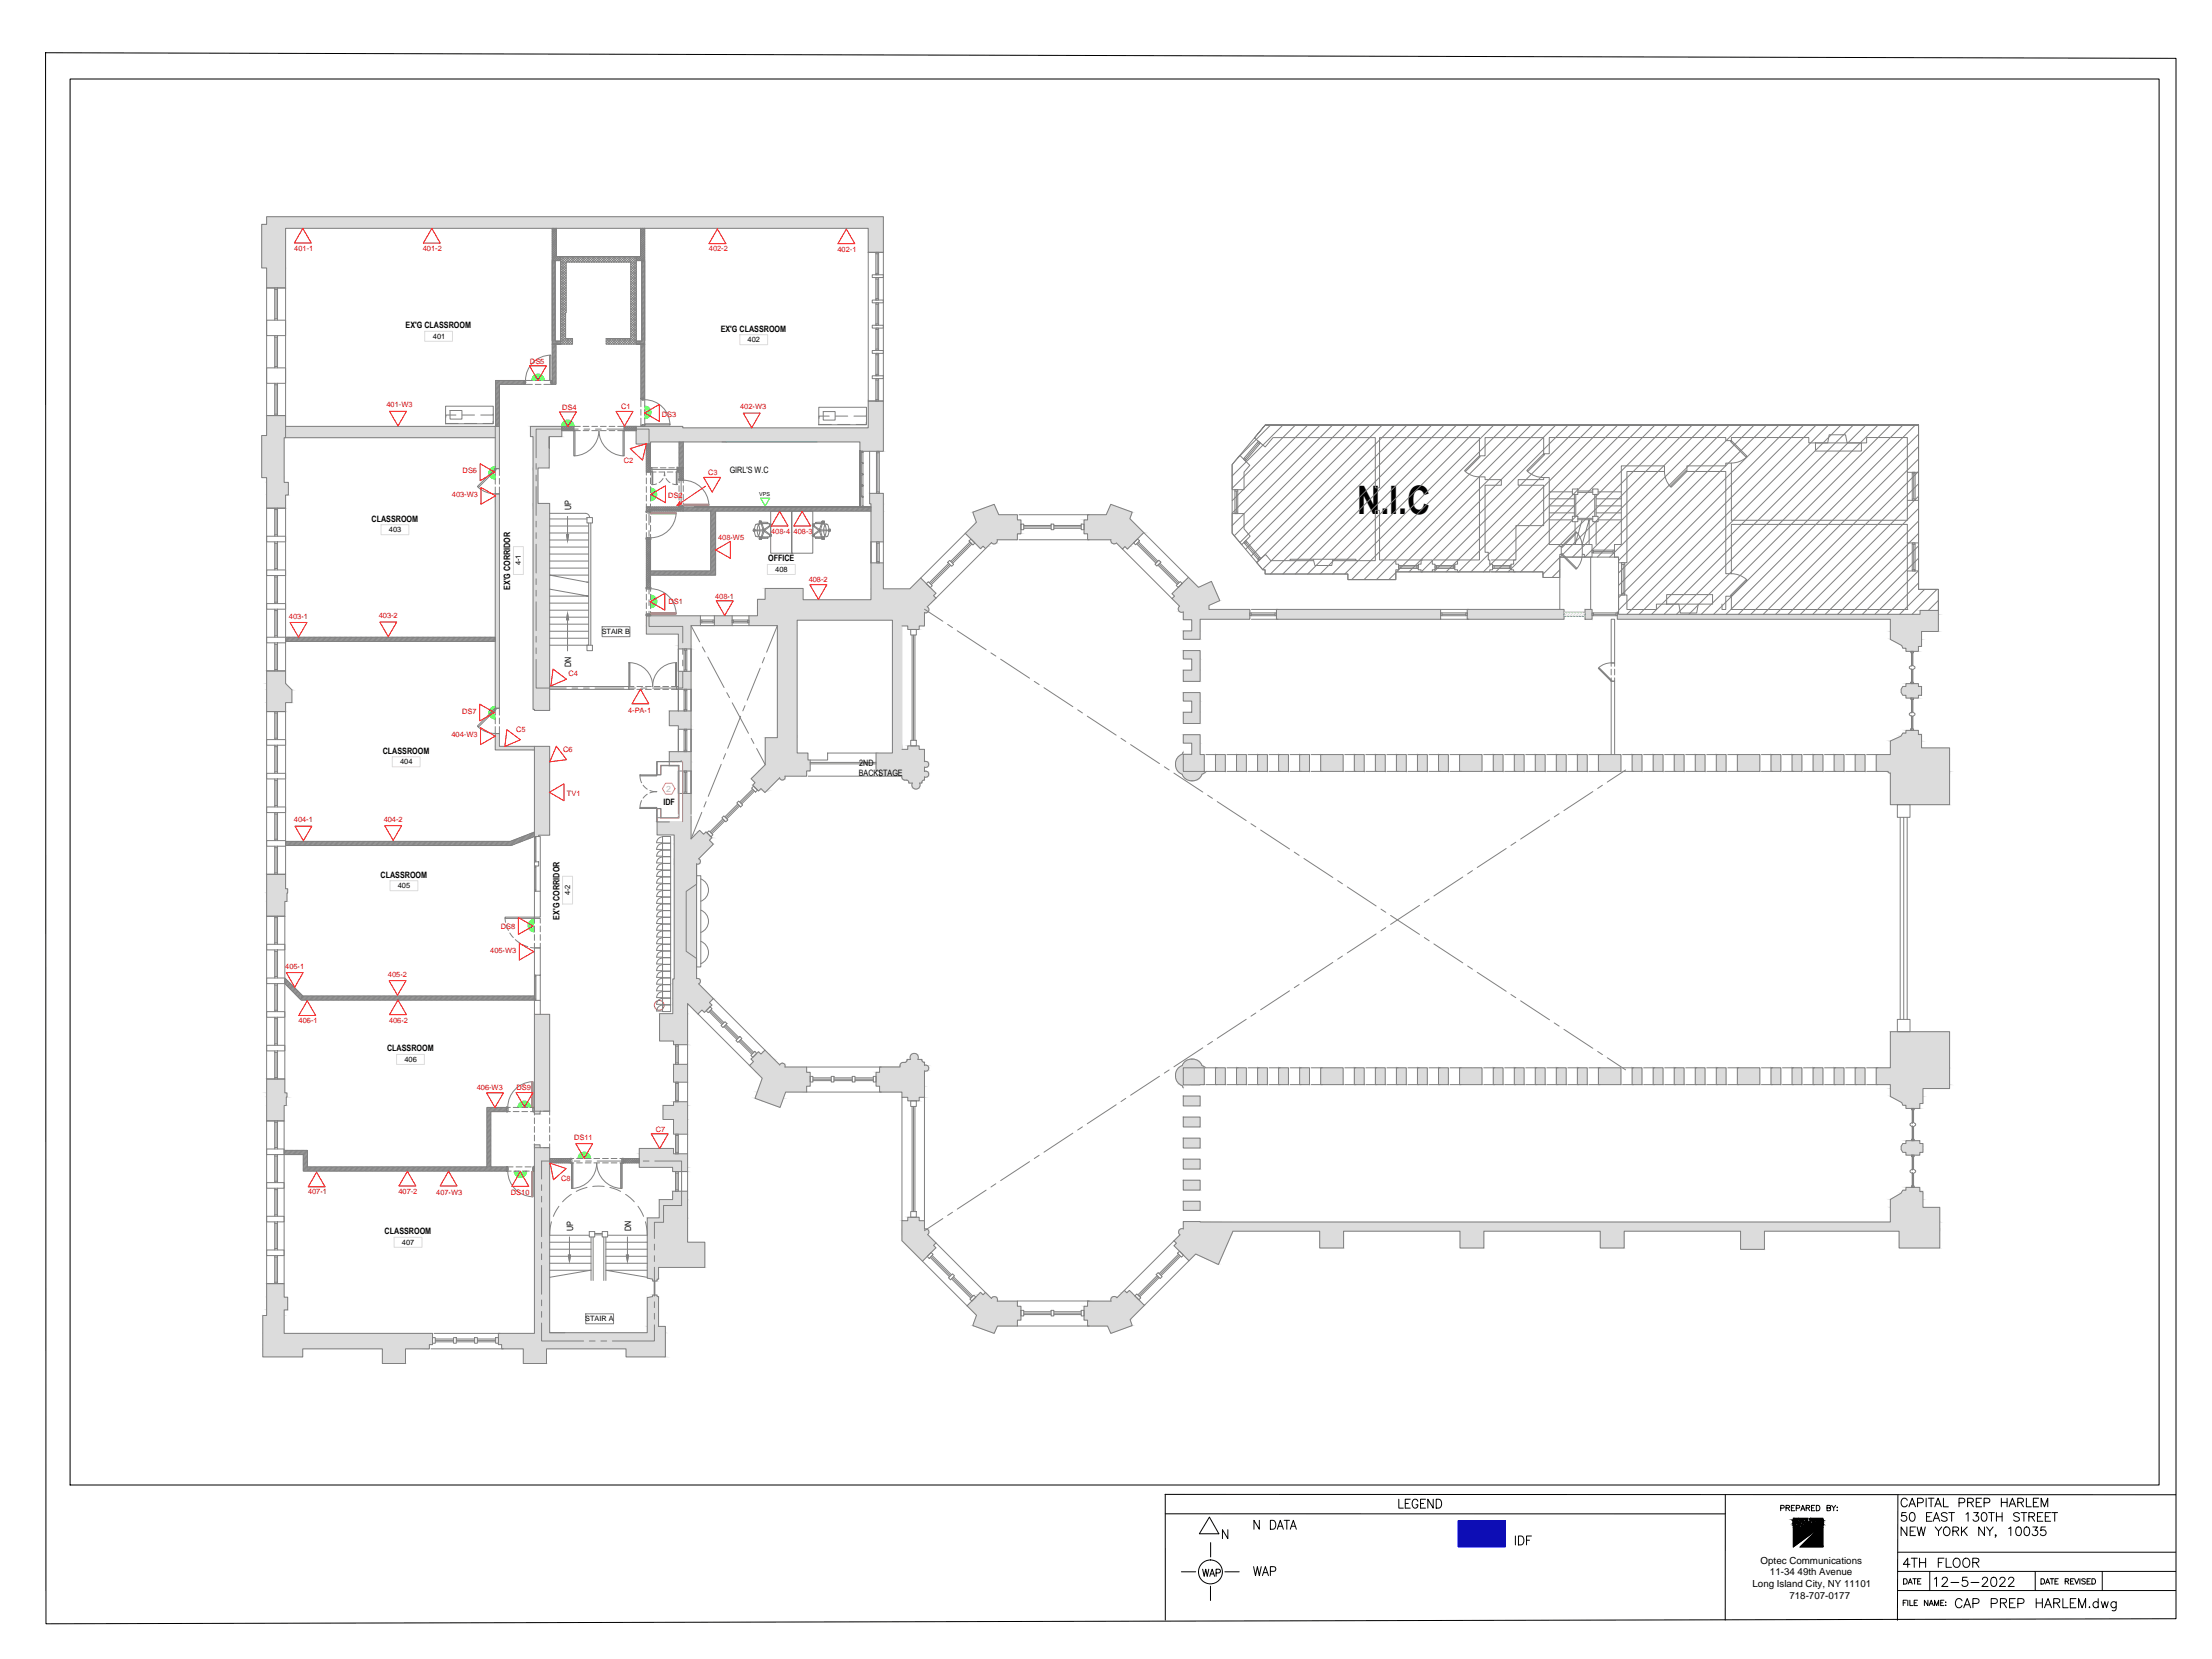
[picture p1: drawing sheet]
<svg xmlns="http://www.w3.org/2000/svg" width="1219mm" height="914mm" viewBox="0 0 1219 914" stroke-linecap="round" stroke-linejoin="round" font-family="sans-serif">
<defs><g id="words">
<text font-size="21.6" x="748" y="283">N.I.C</text>
<g font-size="5.4">
<text x="970" y="862">Optec Communications</text>
<text x="976" y="868">11-34 49th Avenue</text>
<text x="966" y="875">Long Island City, NY 11101</text>
<text x="986" y="881">718-707-0177</text>
</g>
<g font-size="4.8">
<text x="224" y="181">EX'G CLASSROOM</text>
<text x="397" y="183">EX'G CLASSROOM</text>
<text x="402" y="261">GIRL'S W.C</text>
<text x="315" y="281" transform="rotate(-90 315 281)">UP</text>
<text x="205" y="288">CLASSROOM</text>
<text x="423" y="309">OFFICE</text>
<text x="281" y="325" transform="rotate(-90 281 325)">EX'G CORRIDOR</text>
<text x="315" y="368" transform="rotate(-90 315 368)">DN</text>
<text x="211" y="415">CLASSROOM</text>
<text x="474" y="422">2ND</text>
<text x="473" y="428">BACKSTAGE</text>
<text x="366" y="444">IDF</text>
<text x="210" y="484">CLASSROOM</text>
<text x="308" y="507" transform="rotate(-90 308 507)">EX'G CORRIDOR</text>
<text x="213" y="579">CLASSROOM</text>
<text x="212" y="680">CLASSROOM</text>
<text x="316" y="678" transform="rotate(-90 316 678)">UP</text>
<text x="348" y="678" transform="rotate(-90 348 678)">DN</text>
</g>
<text font-size="4.8" fill="#bababa" x="367" y="436">2</text>
<g font-size="4.1" fill="#f00">
<text x="162" y="138">401-1</text>
<text x="233" y="139">401-2</text>
<text x="391" y="139">402-2</text>
<text x="462" y="139">402-1</text>
<text x="292" y="201">DS5</text>
<text x="213" y="224">401-W3</text>
<text x="310" y="226">DS4</text>
<text x="342" y="225">C1</text>
<text x="408" y="225">402-W3</text>
<text x="365" y="230">DS3</text>
<text x="344" y="255">C2</text>
<text x="255" y="261">DS6</text>
<text x="390" y="262">C3</text>
<text x="249" y="274">403-W3</text>
<text x="368" y="274">DS2</text>
<text x="396" y="298">408-W5</text>
<text x="425" y="294">408-4</text>
<text x="437" y="294">408-3</text>
<text x="446" y="321">408-2</text>
<text x="394" y="330">408-1</text>
<text x="368" y="333">DS1</text>
<text x="159" y="341">403-1</text>
<text x="209" y="341">403-2</text>
<text x="313" y="373">C4</text>
<text x="255" y="393">DS7</text>
<text x="346" y="393">4-PA-1</text>
<text x="249" y="406">404-W3</text>
<text x="284" y="403">C5</text>
<text x="310" y="415">C6</text>
<text x="312" y="438">TV1</text>
<text x="162" y="453">404-1</text>
<text x="211" y="453">404-2</text>
<text x="276" y="512">DS8</text>
<text x="270" y="525">405-W3</text>
<text x="157" y="534">405-1</text>
<text x="214" y="538">405-2</text>
<text x="165" y="564">406-1</text>
<text x="214" y="564">406-2</text>
<text x="263" y="601">406-W3</text>
<text x="285" y="601">DS9</text>
<text x="362" y="624">C7</text>
<text x="316" y="628">DS11</text>
<text x="309" y="651">C8</text>
<text x="170" y="658">407-1</text>
<text x="220" y="658">407-2</text>
<text x="240" y="659">407-W3</text>
<text x="282" y="658">DS10</text>
</g>
<g font-size="4.1">
<text x="239" y="187">401</text>
<text x="412" y="189">402</text>
<text x="214" y="293">403</text>
<text x="287" y="312" transform="rotate(-90 287 312)">4-1</text>
<text x="427" y="315">408</text>
<text x="221" y="421">404</text>
<text x="219" y="490">405</text>
<text x="314" y="494" transform="rotate(-90 314 494)">4-2</text>
<text x="223" y="585">406</text>
<text x="222" y="686">407</text>
</g>
<g font-size="4">
<text x="332" y="350">STAIR B</text>
<text x="323" y="728">STAIR A</text>
</g>
<text font-size="3" x="418" y="273">VPS</text>
</g></defs>
<!-- layer: MUC-Text -->
<g fill="#808080" stroke="#808080" stroke-width=".55">
<path d="M312 295h1v3z"/>
<path d="M313 338v4h-1z"/>
<path d="M313 692h1v3z"/>
<path d="M345 692h1v3z"/>
</g>
<!-- layer: A-Hatch -->
<g fill="#dcdcdc" stroke="#dcdcdc" stroke-width=".55">
<path d="M360 714h2z"/>
<path d="M362 705h1z"/>
<path d="M360 705h2v1z"/>
<path d="M502 324l5-5 6 5z"/>
<path d="M510 338h1z"/>
<path d="M510 423h1z"/>
<path d="M510 428h1z"/>
<path d="M431 430h1z"/>
<path d="M498 430h12z"/>
<path d="M504 435h2z"/>
<path d="M417 435h2l-1 1z"/>
<path d="M420 435h3l-1 1z"/>
<path d="M386 458h-1z"/>
<path d="M388 460l1-2 1 2z"/>
<path d="M384 476h1z"/>
<path d="M384 539h1z"/>
<path d="M387 557h3l-2 1z"/>
<path d="M383 557l2 2z"/>
<path d="M383 557h4l-2 2z"/>
<path d="M536 282l12-4 2 4z"/>
<path d="M612 278l12 4h-14z"/>
<path d="M614 300h1z"/>
<path d="M547 300h1z"/>
<path d="M547 300h2z"/>
<path d="M542 301h2l-1 1z"/>
<path d="M618 302h1z"/>
<path d="M621 302h1z"/>
<path d="M653 320l2-2 2 2z"/>
<path d="M661 324l7-4 1 4z"/>
<path d="M651 337h1z"/>
<path d="M422 579v1h-1z"/>
<path d="M417 581l1-1 1 1z"/>
<path d="M503 581h1z"/>
<path d="M431 586h1z"/>
<path d="M510 590h1z"/>
<path d="M416 605h16l-1 2z"/>
<path d="M510 677h1z"/>
<path d="M500 686h15l1 2z"/>
<path d="M619 712l1-1 1 1z"/>
<path d="M621 712l1-1 2 1z"/>
<path d="M540 713h1z"/>
<path d="M613 715h2z"/>
<path d="M537 731h13l-2 4z"/>
<path d="M610 731h13l-11 4z"/>
<path d="M651 677h1z"/>
<path d="M652 691h7l-4 4z"/>
<path d="M659 691h15l-2 6z"/>
<path d="M652 414v1z"/>
<path d="M651 416h1z"/>
<path d="M652 598v1z"/>
<path d="M147 119v5h340zM147 119h340v5z"/>
<path d="M144 124v2h343zM144 124h343v2z"/>
<path d="M479 126v13h8zM479 126h8v13z"/>
<path d="M144 126v22h13zM144 126h13v22z"/>
<path d="M147 148v11h10zM147 148h10v11z"/>
<path d="M147 229v11h10zM147 229h10v11z"/>
<path d="M144 240v1h13zM144 240h13v1z"/>
<path d="M144 241v22h13zM144 241h13v22z"/>
<path d="M147 263v3h10zM147 263h10v3z"/>
<path d="M147 266v7h12zM147 266h12v7z"/>
<path d="M147 273v7h10zM147 273h10v7z"/>
<path d="M157 235v6h116zM157 235h116v6z"/>
<path d="M147 370v7h10zM147 370h10v7z"/>
<path d="M147 377v3h14zM147 377h10l4 3z"/>
<path d="M147 380v7h14zM147 380h14v7z"/>
<path d="M147 387v5h10zM147 387h10v5z"/>
<path d="M147 482v8h10zM147 482h10v8z"/>
<path d="M147 490v2h12zM147 490h12v2z"/>
<path d="M147 492v5h11zM147 492h11v5z"/>
<path d="M147 497v8h10zM147 497h10v8z"/>
<path d="M147 595v7h10zM147 595h10v7z"/>
<path d="M147 602v3h11zM147 602h11v3z"/>
<path d="M147 605v4h11zM147 605h11v4z"/>
<path d="M147 609v9h10zM147 609h10v9z"/>
<path d="M147 708v7h10zM147 708h10v7z"/>
<path d="M147 715v7h12zM147 715h12v7z"/>
<path d="M147 722v3h10zM147 722h10v3z"/>
<path d="M145 725v10h12zM145 725h12v10z"/>
<path d="M145 735v6h93zM145 735h93v6z"/>
<path d="M145 741v2h92zM145 741h92v2z"/>
<path d="M145 743v5h22zM145 743h22v5z"/>
<path d="M211 743v9h12zM211 743h12v9z"/>
<path d="M295 631v2h3zM295 631h3v2z"/>
<path d="M360 714v1h2zM360 714h2v1z"/>
<path d="M360 715h3zM360 715h3z"/>
<path d="M357 715h6h-3zM360 715h3z"/>
<path d="M357 715v16h6zM357 715h6v16z"/>
<path d="M357 731v4h10zM357 731h10v4z"/>
<path d="M295 633v102h8zM295 633h8v102z"/>
<path d="M295 735h72zM295 735h72z"/>
<path d="M275 735v6h92zM275 735h92v6z"/>
<path d="M276 741v2h91zM276 741h91v2z"/>
<path d="M345 743v5h22zM345 743h22v5z"/>
<path d="M288 743v9h13zM288 743h13v9z"/>
<path d="M371 657v4h8zM371 657h8v4z"/>
<path d="M363 661v10h16zM363 661h16v10z"/>
<path d="M357 671v14h22zM357 671h22v14z"/>
<path d="M357 685v14h31zM357 685h31v14z"/>
<path d="M357 699v5h6zM357 699h6v5z"/>
<path d="M357 704l6 1zM357 704h6v1z"/>
<path d="M360 705h2zM360 705h2z"/>
<path d="M360 706h2zM360 705l2 1h-2z"/>
<path d="M295 559v53h8zM295 559h8v53z"/>
<path d="M295 612v2h3zM295 612h3v2z"/>
<path d="M295 411v49h8zM295 411h8v49z"/>
<path d="M295 460v1h2zM295 460h2v1z"/>
<path d="M292 235v6h18zM292 235h18v6z"/>
<path d="M294 241v17h9zM294 241h9v17z"/>
<path d="M294 258v19h3zM294 258h3v19z"/>
<path d="M294 277v114h9zM294 277h9v114z"/>
<path d="M295 391v1h8zM295 391h8v1z"/>
<path d="M479 221v15h8zM479 221h8v15z"/>
<path d="M351 235v1h25zM351 235h25v1z"/>
<path d="M351 236v8h136zM351 236h136v8z"/>
<path d="M351 244v1h8zM351 244h8v1z"/>
<path d="M474 244v5h13zM474 244h13v5z"/>
<path d="M479 272v6h8zM479 272h8v6z"/>
<path d="M480 278v4h7zM480 278h7v4z"/>
<path d="M480 282v17h7zM480 282h7v17z"/>
<path d="M501 325h12zM502 324l11 1z"/>
<path d="M480 310v15h7zM480 310h7v15z"/>
<path d="M480 325v2h36zM480 325h33l3 2z"/>
<path d="M480 327v1h35zM480 327h36l-1 1z"/>
<path d="M480 328v2h36zM480 328h35l1 2z"/>
<path d="M422 324v6h21zM422 324h21v6z"/>
<path d="M480 330v1h35zM480 330h36l-1 1z"/>
<path d="M418 330l25 1zM418 330l25 1z"/>
<path d="M418 331v3h93zM418 331h97l-4 3z"/>
<path d="M418 334l93 1zM418 334l93 1z"/>
<path d="M418 335h94zM418 335h94z"/>
<path d="M418 335h94zM418 335h94z"/>
<path d="M418 335v1h94zM418 335h94v1z"/>
<path d="M418 336h94zM418 336h94z"/>
<path d="M418 336v1h94zM418 336h94v1z"/>
<path d="M418 337h94zM418 337h94z"/>
<path d="M418 337l93 1zM418 337h94z"/>
<path d="M418 338h93zM418 338h93z"/>
<path d="M510 338h1zM510 338h1z"/>
<path d="M418 338h92zM418 338h92z"/>
<path d="M418 338v1h92zM418 338h92v1z"/>
<path d="M413 339v3h97zM413 339h97v3z"/>
<path d="M413 342v3h26zM413 342h26v3z"/>
<path d="M394 339v6h10zM394 339h10v6z"/>
<path d="M356 339v6h30zM356 339h30v6z"/>
<path d="M492 342v3h18zM492 342h18v3z"/>
<path d="M500 345v2h7zM500 345h7v2z"/>
<path d="M356 345v4h25zM356 345h25v4z"/>
<path d="M374 349v7h7zM374 349h7v7z"/>
<path d="M374 356v2h7zM374 356h7v2z"/>
<path d="M374 370v10h7zM374 370h7v10z"/>
<path d="M369 392v8h12zM369 392h12v8z"/>
<path d="M374 400v2h7zM374 400h7v2z"/>
<path d="M428 345v62h11zM428 345h11v62z"/>
<path d="M500 411v2h7zM500 411h7v2z"/>
<path d="M492 345v68h5zM492 345h5v68z"/>
<path d="M492 413v2h18zM492 413h18v2z"/>
<path d="M422 407v8h17zM422 407h17v8z"/>
<path d="M422 415v4h23zM422 415h23v4z"/>
<path d="M510 420h1zM510 420h1z"/>
<path d="M483 415v5h27zM483 415h27v5z"/>
<path d="M510 420h1zM510 420h1z"/>
<path d="M483 420h27zM483 420h27z"/>
<path d="M369 414v6h12zM369 414h12v6z"/>
<path d="M483 420h28zM483 420h28z"/>
<path d="M483 420h28zM483 420h28z"/>
<path d="M483 420l29 1zM483 420l29 1z"/>
<path d="M483 421h29zM483 421h29z"/>
<path d="M483 421h29zM483 421h29z"/>
<path d="M422 419v2h25zM422 419h25v2z"/>
<path d="M483 421l29 1zM483 421h29z"/>
<path d="M483 422h29zM483 422h29z"/>
<path d="M483 422h28zM483 422h29z"/>
<path d="M483 422l28 1zM483 422h28z"/>
<path d="M483 423h28zM483 423h28z"/>
<path d="M510 423h1zM510 423h1z"/>
<path d="M483 423v2h27zM483 423h27v2z"/>
<path d="M418 425h29l-25-4zM422 421h25v4z"/>
<path d="M376 420v5h5zM376 420h5v5z"/>
<path d="M510 425h1zM510 425h1z"/>
<path d="M485 425h25zM485 425h25z"/>
<path d="M510 425h1zM510 425h1z"/>
<path d="M485 425h25zM485 425h25z"/>
<path d="M485 425h26zM485 425h26z"/>
<path d="M485 425l26 1zM485 425l26 1z"/>
<path d="M485 426h27zM485 426h27z"/>
<path d="M485 426h27zM485 426h27z"/>
<path d="M485 426v1h27zM485 426h27v1z"/>
<path d="M485 427h27zM485 427h27z"/>
<path d="M485 427v1h27zM485 427h27v1z"/>
<path d="M485 428h27zM485 428h27z"/>
<path d="M418 425l-3 3h30zM418 425h27v3z"/>
<path d="M497 428h14zM497 428h15z"/>
<path d="M497 428h14zM497 428h14z"/>
<path d="M415 428h18zM415 428h18z"/>
<path d="M497 428h14zM497 428h14z"/>
<path d="M497 428h14zM497 428h14z"/>
<path d="M510 428h1zM510 428h1z"/>
<path d="M415 429h18zM415 428l18 1z"/>
<path d="M497 428l13 1zM497 428l13 1z"/>
<path d="M415 429h18zM415 429h18z"/>
<path d="M430 429h3zM430 429h3z"/>
<path d="M414 429h15zM415 429h15z"/>
<path d="M497 429h13zM497 429h13z"/>
<path d="M430 429h3zM430 429h3z"/>
<path d="M414 429h15zM414 429h15z"/>
<path d="M430 429h2zM430 429h3z"/>
<path d="M497 429h13zM497 429h13z"/>
<path d="M430 429h2zM430 429h2z"/>
<path d="M430 429l2 1zM430 429h2z"/>
<path d="M497 429l13 1zM497 429l13 1z"/>
<path d="M430 430h2zM430 430h2z"/>
<path d="M430 430h2zM430 430h2z"/>
<path d="M498 430h12zM498 430h12z"/>
<path d="M431 430h1zM431 430h1z"/>
<path d="M498 430h12zM498 430h12zM498 430h12z"/>
<path d="M500 430h9zM500 430h9z"/>
<path d="M500 430h9zM500 430h9z"/>
<path d="M500 430h8zM500 430h9z"/>
<path d="M501 430l7 1zM501 430h7z"/>
<path d="M501 431h7zM501 431h7z"/>
<path d="M501 431h7zM501 431h7z"/>
<path d="M414 429l2 2h11zM414 429h15l-2 2z"/>
<path d="M501 431v1h7zM501 431h7v1z"/>
<path d="M503 432h4zM503 432h4z"/>
<path d="M503 432v1h4zM503 432h4v1z"/>
<path d="M416 431l-1 2h11zM416 431h11l-1 2z"/>
<path d="M503 433h4zM503 433h4z"/>
<path d="M503 433v1h4zM503 433h4v1z"/>
<path d="M503 434h3zM503 434h4h-1z"/>
<path d="M415 433l2 2h7zM415 433h11l-2 2z"/>
<path d="M503 434l3 1zM503 434h3z"/>
<path d="M504 435h1zM504 435h1z"/>
<path d="M419 435h1h3zM419 435h5h-1z"/>
<path d="M417 435h2zM417 435h2z"/>
<path d="M420 435l1 1h1zM421 436h1v1z"/>
<path d="M376 437v16h5zM376 437h5v16z"/>
<path d="M383 460h5l-3-2zM385 458h1l2 2z"/>
<path d="M362 453v7h19zM362 453h19v7z"/>
<path d="M382 462h10l-9-2zM383 460h7l2 2z"/>
<path d="M372 460v2h9zM372 460h9v2z"/>
<path d="M381 462h11h-10zM382 462h10z"/>
<path d="M372 462h9zM372 462h9z"/>
<path d="M372 462v1h19zM372 462h20l-1 1z"/>
<path d="M372 463v2h21zM372 463h19l2 2z"/>
<path d="M372 465v8h13zM372 465h21l-8 8z"/>
<path d="M372 473l13 1zM372 473l13 1z"/>
<path d="M372 474h14zM372 474h14z"/>
<path d="M372 474h14zM372 474h14z"/>
<path d="M372 474h14zM372 474h14z"/>
<path d="M372 474l14 1zM372 474l14 1z"/>
<path d="M372 475h14zM372 475h14z"/>
<path d="M372 475l14 1zM372 475h14z"/>
<path d="M372 476h14zM372 476h14z"/>
<path d="M372 476h13zM372 476h14z"/>
<path d="M372 476h13zM372 476h13z"/>
<path d="M384 476h1zM384 476h1z"/>
<path d="M372 476h12zM372 476h12z"/>
<path d="M384 476h1zM384 476h1z"/>
<path d="M384 539h1zM384 539h1z"/>
<path d="M372 476v63h12zM372 476h12v63z"/>
<path d="M384 539h1zM384 539h1z"/>
<path d="M372 539h12zM372 539h12z"/>
<path d="M372 539l13 1zM372 539l13 1z"/>
<path d="M372 540h13zM372 540h13z"/>
<path d="M371 540h15zM371 540h15z"/>
<path d="M371 540h15zM371 540h15z"/>
<path d="M371 540h15zM371 540h15z"/>
<path d="M371 540l15 1zM371 540l15 1z"/>
<path d="M371 541h15zM371 541h15z"/>
<path d="M371 541l15 1zM371 541h15z"/>
<path d="M371 542h15zM371 542h15z"/>
<path d="M371 542h14zM371 542h15z"/>
<path d="M371 542h14zM371 542h14z"/>
<path d="M371 542v8h22zM371 542h14l8 8z"/>
<path d="M371 550v3h20zM371 550h22l-2 3z"/>
<path d="M371 553h21zM371 553h20h1z"/>
<path d="M379 553l1 1h12zM379 553h13v1z"/>
<path d="M371 553v1h8zM371 553h8v1z"/>
<path d="M380 554l3 3h7zM380 554h12l-2 3z"/>
<path d="M371 554v5h8zM371 554h8v5z"/>
<path d="M364 559v15h15zM364 559h15v15z"/>
<path d="M371 574v2h8zM371 574h8v2z"/>
<path d="M610 282v2h14zM610 282h14v2z"/>
<path d="M536 282l1 2h13zM536 282h14v2z"/>
<path d="M599 284v2h24zM599 284h25l-1 2z"/>
<path d="M599 286v1h24zM599 286h24v1z"/>
<path d="M537 284l1 3h23zM537 284h24v3z"/>
<path d="M538 287v1h25zM538 287h25v1z"/>
<path d="M598 287v7h32zM598 287h25l7 7z"/>
<path d="M532 294h31l-25-6zM538 288h25v6z"/>
<path d="M598 294h32zM598 294h32z"/>
<path d="M532 294h31zM532 294h31z"/>
<path d="M599 294v4h28zM599 294h31l-3 4z"/>
<path d="M532 294l4 4h25zM532 294h29v4z"/>
<path d="M536 298h14zM536 298h14z"/>
<path d="M612 298h14zM612 298h15h-1z"/>
<path d="M536 298h14zM536 298h14z"/>
<path d="M612 298h14zM612 298h14z"/>
<path d="M536 298l1 1h13zM536 298h14v1z"/>
<path d="M612 298l1 1h12zM612 298h14l-1 1z"/>
<path d="M537 299h12zM537 299h13z"/>
<path d="M546 299h3zM546 299h3z"/>
<path d="M537 299h9zM537 299h9z"/>
<path d="M613 299h12zM613 299h12z"/>
<path d="M613 299h12zM613 299h12z"/>
<path d="M547 299h2zM547 299h2z"/>
<path d="M547 299h2zM547 299h2z"/>
<path d="M613 299h2zM613 299h2z"/>
<path d="M613 299l2 1zM613 299h2z"/>
<path d="M547 299l2 1zM547 299h2z"/>
<path d="M613 300h2zM613 300h2z"/>
<path d="M547 300h2zM547 300h2z"/>
<path d="M614 300h1zM614 300h1z"/>
<path d="M537 299l2 2h6zM537 299h9l-1 2z"/>
<path d="M615 299l2 2h6zM615 299h10l-2 2z"/>
<path d="M542 301h2zM542 301h3z"/>
<path d="M539 301h3zM539 301h3z"/>
<path d="M620 301l2 1zM620 301h3l-1 1z"/>
<path d="M617 301l2 1zM617 301h3l-1 1z"/>
<path d="M539 301l1 1zM539 301h3l-2 1z"/>
<path d="M621 302h1zM621 302h1z"/>
<path d="M618 302h1zM618 302h1z"/>
<path d="M649 324h12l-8-4zM653 320h4l4 4z"/>
<path d="M646 327h25l-22-3zM649 324h20l2 3z"/>
<path d="M646 327l1 2h24zM646 327h25v2z"/>
<path d="M646 330h26l-25-1zM647 329h24l1 1z"/>
<path d="M646 330l1 1h25zM646 330h26v1z"/>
<path d="M647 331l3 3h16zM647 331h25l-6 3z"/>
<path d="M650 334h16zM650 334h16z"/>
<path d="M650 334h16zM650 334h16z"/>
<path d="M650 334v1h16zM650 334h16v1z"/>
<path d="M650 335h-1h17zM650 335h16z"/>
<path d="M649 335v1h17zM649 335h17v1z"/>
<path d="M649 336h17zM649 336h17z"/>
<path d="M649 336h40zM649 336h40z"/>
<path d="M650 336v1h39zM650 336h39v1z"/>
<path d="M650 337h39zM650 337h39z"/>
<path d="M650 337h39zM650 337h39z"/>
<path d="M650 337h39zM650 337h39z"/>
<path d="M652 337h37zM652 337h37z"/>
<path d="M650 337h2zM650 337h2z"/>
<path d="M651 337h1zM651 337h1z"/>
<path d="M809 336v5h53zM809 336h53v5z"/>
<path d="M704 336v5h90zM704 336h90v5z"/>
<path d="M652 337v4h37zM652 337h37v4z"/>
<path d="M652 341l9 1zM652 341l9 1z"/>
<path d="M657 342v6h4zM657 342h4v6z"/>
<path d="M652 348v4h9zM652 348h9v4z"/>
<path d="M503 581h2zM503 581h2z"/>
<path d="M503 581h2zM503 581h2z"/>
<path d="M419 581h5l-3-1zM421 580h1l2 1z"/>
<path d="M417 581h2zM417 581h2z"/>
<path d="M502 581h3zM503 581h2z"/>
<path d="M502 582h4zM502 582h4zM502 581v1h4zM502 581l4 1z"/>
<path d="M502 582h4zM502 582h4z"/>
<path d="M502 582v1h4zM502 582h4v1z"/>
<path d="M502 583h4zM502 583h4z"/>
<path d="M414 584h13l-10-3zM417 581h7l3 3z"/>
<path d="M502 583v1h4zM502 583h4v1z"/>
<path d="M500 584h8zM500 584h8z"/>
<path d="M500 584h8zM500 584h8z"/>
<path d="M500 584l8 1zM500 584l8 1z"/>
<path d="M500 585h8zM500 585h8z"/>
<path d="M500 585h8zM500 585h8z"/>
<path d="M500 585h8zM500 585h8z"/>
<path d="M414 584l1 1h13zM414 584h13l1 1z"/>
<path d="M500 585h8zM500 585h8z"/>
<path d="M500 585h9zM500 585h9z"/>
<path d="M499 585h10zM500 585h9z"/>
<path d="M499 585h10zM499 585h10z"/>
<path d="M499 585h10zM499 585h10z"/>
<path d="M499 585h10zM499 585h10z"/>
<path d="M499 586h11zM499 585l11 1z"/>
<path d="M499 586h11zM499 586h11z"/>
<path d="M497 586h13zM498 586h12z"/>
<path d="M497 586h13zM497 586h13z"/>
<path d="M431 586h1zM431 586h1z"/>
<path d="M497 586h13zM497 586h13z"/>
<path d="M431 586h1zM431 586h1z"/>
<path d="M431 586h1zM431 586h1z"/>
<path d="M430 586h2zM431 586h1z"/>
<path d="M430 586h2zM430 586h2z"/>
<path d="M497 586h-1h14zM497 586h13z"/>
<path d="M430 587h2zM430 586l2 1z"/>
<path d="M430 587h3zM430 587h3z"/>
<path d="M496 586v1h14zM496 586h14v1z"/>
<path d="M430 587h3zM430 587h3z"/>
<path d="M413 587h17l-15-2zM415 585h13l2 2z"/>
<path d="M413 587h20zM413 587h20z"/>
<path d="M510 587h1zM510 587h1z"/>
<path d="M496 587h14zM496 587h14z"/>
<path d="M510 587h1zM510 587h1z"/>
<path d="M496 587h14zM496 587h14z"/>
<path d="M413 587h20zM413 587h20z"/>
<path d="M496 587h15zM496 587h15z"/>
<path d="M496 587h15zM496 587h15z"/>
<path d="M413 587h20zM413 587h20z"/>
<path d="M496 587l15 1zM496 587l15 1z"/>
<path d="M413 587l20 1zM413 587h20z"/>
<path d="M496 588h16zM496 588h16z"/>
<path d="M496 588h16zM496 588h16z"/>
<path d="M414 588h19zM414 588h19z"/>
<path d="M485 588h27zM485 588h27z"/>
<path d="M485 588v1h27zM485 588h27v1z"/>
<path d="M485 589h27zM485 589h27z"/>
<path d="M485 589l27 1zM485 589h27z"/>
<path d="M485 590h26zM485 590h27z"/>
<path d="M485 590h26zM485 590h26z"/>
<path d="M485 590h26zM485 590h26z"/>
<path d="M510 590h1zM510 590h1z"/>
<path d="M485 590v1h25zM485 590h25v1z"/>
<path d="M414 588l3 3h28zM414 588h31v3z"/>
<path d="M417 591l3 3h27zM417 591h30v3z"/>
<path d="M483 591v8h27zM483 591h27v8z"/>
<path d="M420 594l-1 5h28zM420 594h27v5z"/>
<path d="M485 599v3h25zM485 599h25v3z"/>
<path d="M419 599l-2 3h28zM419 599h26v3z"/>
<path d="M497 602v3h13zM497 602h13v3z"/>
<path d="M417 602l-1 3h16zM417 602h16l-1 3z"/>
<path d="M500 605v2h7zM500 605h7v2z"/>
<path d="M416 605l4 2h11zM420 607h11l-1 3z"/>
<path d="M500 671v2h7zM500 671h7v2z"/>
<path d="M510 677h1zM510 677h1z"/>
<path d="M497 673v4h13zM497 673h13v4z"/>
<path d="M510 677h1zM510 677h1z"/>
<path d="M497 677h13zM497 677h13z"/>
<path d="M497 677l14 1zM497 677l14 1z"/>
<path d="M497 678h15zM497 678h15z"/>
<path d="M497 678h15zM497 678h15z"/>
<path d="M497 678l15 1zM497 678l15 1z"/>
<path d="M497 679h15zM497 679h15z"/>
<path d="M497 679h15zM497 679h15z"/>
<path d="M497 679v1h15zM497 679h15v1z"/>
<path d="M497 680h15zM497 680h15z"/>
<path d="M497 680h14zM497 680h15z"/>
<path d="M497 680v4h18zM497 680h14l4 4z"/>
<path d="M497 684l1 1h18zM497 684h18l1 1z"/>
<path d="M498 685l2 1h15zM498 685h18l-1 1z"/>
<path d="M500 686l1 2h15zM501 688h15l-8 7z"/>
<path d="M621 712h3zM621 712h3z"/>
<path d="M619 712h2zM619 712h2z"/>
<path d="M621 713h3zM621 712l3 1z"/>
<path d="M618 713h3zM619 712l2 1z"/>
<path d="M542 714h3l-2-1zM543 713l2 1z"/>
<path d="M539 714h3l-2-1zM540 713l2 1z"/>
<path d="M613 715h2zM613 715h2zM614 715h1z"/>
<path d="M547 715h2zM548 715h1z"/>
<path d="M547 715h2zM547 715h2z"/>
<path d="M547 715h2zM547 715h2z"/>
<path d="M613 715h2zM613 715h2z"/>
<path d="M613 715h2zM613 715h2z"/>
<path d="M547 715h2zM547 715h2z"/>
<path d="M618 713l-2 2h11zM618 713h6l3 2z"/>
<path d="M613 715h3zM613 715h3z"/>
<path d="M547 715h2zM547 715h2z"/>
<path d="M616 715h11zM616 715h11z"/>
<path d="M613 715h3zM613 715h3z"/>
<path d="M613 715h14zM613 715h14z"/>
<path d="M547 715h3zM547 715h3z"/>
<path d="M539 714l-2 1h9zM539 714h6l1 1z"/>
<path d="M547 715l3 1zM547 715l3 1z"/>
<path d="M537 716h9zM537 715l9 1z"/>
<path d="M613 715l-1 1h15zM613 715h14v1z"/>
<path d="M537 716h13zM537 716h13z"/>
<path d="M612 716h15zM612 716h15z"/>
<path d="M537 716h13h-13zM537 716h13z"/>
<path d="M612 716v1h16zM612 716h15l1 1z"/>
<path d="M536 717h14l-13-1zM537 716h13v1z"/>
<path d="M612 717h16zM612 717h16z"/>
<path d="M536 717h14h-14zM536 717h14z"/>
<path d="M599 717v2h32zM599 717h29l3 2z"/>
<path d="M533 720h28l-25-3zM536 717h25v3z"/>
<path d="M599 719v1h31zM599 719h32l-1 1z"/>
<path d="M533 720h28zM533 720h28z"/>
<path d="M533 720l5 5h25zM533 720h30v5z"/>
<path d="M598 720v7h25zM598 720h32l-7 7z"/>
<path d="M598 727l25 1zM598 727l25 1z"/>
<path d="M538 725l-1 3h26zM538 725h25v3z"/>
<path d="M599 728v3h25zM599 728h24l1 3z"/>
<path d="M537 728l-1 3h25zM537 728h24v3z"/>
<path d="M599 731h24zM599 731h25z"/>
<path d="M536 731h25zM536 731h25z"/>
<path d="M1051 654v2h7zM1051 654h7v2z"/>
<path d="M1049 656l-1 1h10zM1049 656h9v1z"/>
<path d="M1048 657v1h12zM1048 657h12v1z"/>
<path d="M1042 661h18l-12-3zM1048 658h12v3z"/>
<path d="M1042 661v4h18zM1042 661h18v4z"/>
<path d="M1042 665v9h27zM1042 665h27v9z"/>
<path d="M652 673l9 1zM652 673l9 1z"/>
<path d="M652 674v3h417zM652 674h417v3z"/>
<path d="M652 677h417zM652 677h417z"/>
<path d="M651 677h1zM651 677h1z"/>
<path d="M651 677h418zM651 677h418z"/>
<path d="M650 678h419zM651 677l418 1z"/>
<path d="M650 678h419zM650 678h419z"/>
<path d="M650 678h419zM650 678h419z"/>
<path d="M650 678l419 1zM650 678l419 1z"/>
<path d="M650 679h29zM650 679h30z"/>
<path d="M650 679h29zM650 679h29z"/>
<path d="M650 679v1h29zM650 679h29v1z"/>
<path d="M650 680h29zM650 680h29z"/>
<path d="M650 680l29 1zM650 680h29z"/>
<path d="M647 684h30l-27-3zM650 681h29l-2 3z"/>
<path d="M647 684l1 1h29zM647 684h30v1z"/>
<path d="M647 687h29l-28-2zM648 685h29l-1 2z"/>
<path d="M1047 679v9h22zM1047 679h22v9z"/>
<path d="M882 679v9h13zM882 679h13v9z"/>
<path d="M805 679v9h13zM805 679h13v9z"/>
<path d="M727 679v9h14zM727 679h14v9z"/>
<path d="M959 679v10h13zM959 679h13v10z"/>
<path d="M647 687l5 4h22zM647 687h29l-2 4z"/>
<path d="M659 691l12 6h1zM671 697h1z"/>
<path d="M1051 403v1h6zM1051 403h6v1z"/>
<path d="M1049 404l-1 1h9zM1049 404h8v1z"/>
<path d="M1048 405v1h11zM1048 405h11v1z"/>
<path d="M1042 408h17l-11-2zM1048 406h11v2z"/>
<path d="M1042 408v4h17zM1042 408h17v4z"/>
<path d="M1042 412v4h33zM1042 412h33v4z"/>
<path d="M1034 416v9h41zM1034 416h41v9z"/>
<path d="M1041 425h34zM1041 425h34z"/>
<path d="M1041 425l34 1zM1041 425l34 1z"/>
<path d="M1041 426h34zM1041 426h34z"/>
<path d="M1041 426h34zM1041 426h34z"/>
<path d="M1041 426h34zM1041 426h34z"/>
<path d="M1042 426v18h33zM1042 426h33v18z"/>
<path d="M946 416v9h5zM946 416h5v9z"/>
<path d="M1023 416v9h5zM1023 416h5v9z"/>
<path d="M958 416v9h12zM958 416h12v9z"/>
<path d="M1011 416v9h5zM1011 416h5v9z"/>
<path d="M900 416v9h5zM900 416h5v9z"/>
<path d="M934 416v9h6zM934 416h6v9z"/>
<path d="M999 416v9h6zM999 416h6v9z"/>
<path d="M923 416v9h5zM923 416h5v9z"/>
<path d="M911 416v9h6zM911 416h6v9z"/>
<path d="M988 416v9h5zM988 416h5v9z"/>
<path d="M976 416v9h6zM976 416h6v9z"/>
<path d="M652 405v5h9zM652 405h9v5z"/>
<path d="M652 415v1zM652 415v1z"/>
<path d="M657 410v6h4zM657 410h4v6z"/>
<path d="M651 416h10zM651 416h10z"/>
<path d="M651 416h13zM651 416h13z"/>
<path d="M650 417h14l-13-1zM651 416h13v1z"/>
<path d="M649 417h15h-14zM650 417h14z"/>
<path d="M649 417v1h15zM649 417h15v1z"/>
<path d="M649 418l-1 1h16zM649 418h15v1z"/>
<path d="M648 419v1h16zM648 419h16v1z"/>
<path d="M648 420v1h16zM648 420h16v1z"/>
<path d="M648 421v1h16zM648 421h16v1z"/>
<path d="M648 422v1h16zM648 422h16v1z"/>
<path d="M648 423h16zM648 423h16z"/>
<path d="M648 423l1 1h15zM648 423h16v1z"/>
<path d="M649 424v1h15zM649 424h15v1z"/>
<path d="M649 425h15zM649 425h15z"/>
<path d="M649 425l1 1h14zM649 425h16l-1 1z"/>
<path d="M650 426h14zM650 426h14z"/>
<path d="M650 426h1h12zM650 426h14h-1z"/>
<path d="M651 426h12zM651 426h12z"/>
<path d="M651 426l12 1zM651 426h12z"/>
<path d="M652 427v1h10zM652 427h11l-1 1z"/>
<path d="M652 428h10zM652 428h10z"/>
<path d="M652 428l1 1h8zM652 428h10l-1 1z"/>
<path d="M653 429l1 1h6zM653 429h8l-1 1z"/>
<path d="M654 430h5zM654 430h6z"/>
<path d="M655 430h3zM655 430h4z"/>
<path d="M656 430h1zM656 430h2z"/>
<path d="M693 416v9h6zM693 416h6v9z"/>
<path d="M846 416v9h6zM846 416h6v9z"/>
<path d="M869 416v9h6zM869 416h6v9z"/>
<path d="M835 416v9h5zM835 416h5v9z"/>
<path d="M682 416v9h5zM682 416h5v9z"/>
<path d="M881 416v9h12zM881 416h12v9z"/>
<path d="M858 416v9h5zM858 416h5v9z"/>
<path d="M746 416v9h6zM746 416h6v9z"/>
<path d="M823 416v9h5zM823 416h5v9z"/>
<path d="M758 416v9h5zM758 416h5v9z"/>
<path d="M728 416v9h12zM728 416h12v9z"/>
<path d="M804 416v9h13zM804 416h13v9z"/>
<path d="M770 416v9h5zM770 416h5v9z"/>
<path d="M781 416v9h6zM781 416h6v9z"/>
<path d="M716 416v9h6zM716 416h6v9z"/>
<path d="M793 416v9h5zM793 416h5v9z"/>
<path d="M670 416v9h5zM670 416h5v9z"/>
<path d="M705 416v9h5zM705 416h5v9z"/>
<path d="M652 382v4h9zM652 382h9v4z"/>
<path d="M657 386v7h4zM657 386h4v7z"/>
<path d="M652 393v6h9zM652 393h9v6z"/>
<path d="M652 359v4h9zM652 359h9v4z"/>
<path d="M657 363v6h4zM657 363h4v6z"/>
<path d="M652 369v7h9zM652 369h9v7z"/>
<path d="M652 662v5h9zM652 662h9v5z"/>
<path d="M652 651v5h9zM652 651h9v5z"/>
<path d="M652 639v5h9zM652 639h9v5z"/>
<path d="M652 627v6h9zM652 627h9v6z"/>
<path d="M652 616v5h9zM652 616h9v5z"/>
<path d="M1042 569v20h33zM1042 569h33v20z"/>
<path d="M1034 589v9h41zM1034 589h41v9z"/>
<path d="M1042 598v2h33zM1042 598h33v2z"/>
<path d="M1042 600v4h18zM1042 600h18v4z"/>
<path d="M1042 604l6 4h12zM1042 604h18v4z"/>
<path d="M1048 608h12zM1048 608h12z"/>
<path d="M1048 608l1 1h9zM1048 608h10v1z"/>
<path d="M1051 609v2h7zM1051 609h7v2z"/>
<path d="M652 604v6h9zM652 604h9v6z"/>
<path d="M656 584h2zM657 584h1z"/>
<path d="M655 584h4zM656 584h3z"/>
<path d="M654 584h6zM655 584h5z"/>
<path d="M653 585h8l-7-1zM654 584h6l1 1z"/>
<path d="M652 586h10l-9-1zM653 585h8l1 1z"/>
<path d="M652 586v1h10zM652 586h10v1z"/>
<path d="M652 587h11zM652 587h10h1z"/>
<path d="M651 588h12zM652 587l11 1z"/>
<path d="M651 588h12zM651 588h12z"/>
<path d="M650 588h14zM651 588h13z"/>
<path d="M650 588h14zM650 588h14z"/>
<path d="M650 589h14zM650 588l14 1z"/>
<path d="M649 589h15h-14zM650 589h14z"/>
<path d="M649 589v1h15zM649 589h15v1z"/>
<path d="M649 590l-1 1h16zM649 590h15v1z"/>
<path d="M648 591v1h16zM648 591h16v1z"/>
<path d="M648 592h16zM648 592h16z"/>
<path d="M648 592v1h16zM648 592h16v1z"/>
<path d="M648 593v1h16zM648 593h16v1z"/>
<path d="M648 594v1h16zM648 594h16v1z"/>
<path d="M648 595l1 1h15zM648 595h16v1z"/>
<path d="M649 596v1h15zM649 596h15v1z"/>
<path d="M649 597h1h14zM649 597h15z"/>
<path d="M650 597l14 1zM650 597l14 1z"/>
<path d="M650 598h11zM650 598h11z"/>
<path d="M651 598h1zM651 598h1z"/>
<path d="M651 598h1zM651 598h1z"/>
<path d="M652 598v1zM652 599v1z"/>
<path d="M946 589v9h5zM946 589h5v9z"/>
<path d="M934 589v9h6zM934 589h6v9z"/>
<path d="M858 589v9h5zM858 589h5v9z"/>
<path d="M923 589v9h5zM923 589h5v9z"/>
<path d="M958 589v9h12zM958 589h12v9z"/>
<path d="M999 589v9h6zM999 589h6v9z"/>
<path d="M911 589v9h6zM911 589h6v9z"/>
<path d="M1011 589v9h5zM1011 589h5v9z"/>
<path d="M976 589v9h6zM976 589h6v9z"/>
<path d="M1023 589v9h5zM1023 589h5v9z"/>
<path d="M900 589v9h5zM900 589h5v9z"/>
<path d="M988 589v9h5zM988 589h5v9z"/>
<path d="M881 589v9h12zM881 589h12v9z"/>
<path d="M869 589v9h6zM869 589h6v9z"/>
<path d="M670 589v9h5zM670 589h5v9z"/>
<path d="M846 589v9h6zM846 589h6v9z"/>
<path d="M728 589v9h12zM728 589h12v9z"/>
<path d="M835 589v9h5zM835 589h5v9z"/>
<path d="M716 589v9h6zM716 589h6v9z"/>
<path d="M823 589v9h5zM823 589h5v9z"/>
<path d="M705 589v9h5zM705 589h5v9z"/>
<path d="M793 589v9h5zM793 589h5v9z"/>
<path d="M693 589v9h6zM693 589h6v9z"/>
<path d="M781 589v9h6zM781 589h6v9z"/>
<path d="M682 589v9h5zM682 589h5v9z"/>
<path d="M804 589v9h13zM804 589h13v9z"/>
<path d="M770 589v9h5zM770 589h5v9z"/>
<path d="M746 589v9h6zM746 589h6v9z"/>
<path d="M758 589v9h5zM758 589h5v9z"/>
<path d="M371 587v9h8zM371 587h8v9z"/>
<path d="M371 607v2h8zM371 607h8v2z"/>
<path d="M365 609v8h14zM365 609h14v8z"/>
<path d="M371 617v8h8zM371 617h8v8z"/>
<path d="M352 633v3h19zM352 633h19v3z"/>
<path d="M352 636v7h27zM352 636h27v7z"/>
<path d="M371 643v3h8zM371 643h8v3z"/>
<path d="M874 336v5h3zM874 336h3v5z"/>
<path d="M1058 336v3h10zM1058 336h10v3z"/>
<path d="M891 337v2h1zM891 337h1v2z"/>
<path d="M891 339v2h177zM891 339h177v2z"/>
<path d="M1042 341v7h26zM1042 341h26v7z"/>
<path d="M1042 348v4h17zM1042 348h17v4z"/>
<path d="M1042 352l6 4h11zM1042 352h17v4z"/>
<path d="M1048 356h11zM1048 356h11z"/>
<path d="M1048 356l1 1h8zM1048 356h9v1z"/>
<path d="M1051 357v2h6zM1051 357h6v2z"/>
<path d="M1051 377v1h6zM1051 377h6v1z"/>
<path d="M1049 378l-1 2h11zM1049 378h10v2z"/>
<path d="M1048 380v2h11zM1048 380h11v2z"/>
<path d="M1048 382l1 1h10zM1048 382h11v1z"/>
<path d="M1051 383v2h6zM1051 383h6v2z"/>
<path d="M1051 629v1h7zM1051 629h7v1z"/>
<path d="M1049 630l-1 2h12zM1049 630h11v2z"/>
<path d="M1048 632v2h12zM1048 632h12v2z"/>
<path d="M1048 634l1 1h11zM1048 634h12v1z"/>
<path d="M1051 635v1h7zM1051 635h7v1z"/>
<path d="M1051 636v1h7zM1051 636h7v1z"/>
<path d="M273 235v23h2zM273 235h2v23z"/>
<path d="M273 272v118h2zM273 272h2v118z"/>
<path d="M273 404v7h2zM273 404h2v7z"/>
<path d="M273 411v2h22zM273 411h22v2z"/>
</g>
<!-- layer: A-DOOR -->
<g fill="none" stroke="#808080" stroke-width=".55">
<path d="M303 196h1v14h-1zM304 196a14 14 0 0 0-14 14M316 237h1v14h-1zM343 237h1v14h-1zM355 220a14 14 0 0 1 14 14M355 234h14h-14zM317 251a14 14 0 0 0 13-14 14 14 0 0 0 13 14M359 258v2zM373 258h1v2h-1zM359 260h1v7h-1zM362 267h-2M365 264l-2 2"/>
<path d="M366 262v-2v2M367 264l2 2M371 267h2M373 260v7zM374 279h3h-3zM374 264h3v1h-3zM377 265a14 14 0 0 1 14 13M377 278h14v1h-14zM356 282h3v1h-3zM356 296h3v1h-3zM359 283h14h-14zM373 283a14 14 0 0 1-14 13"/>
<path d="M356 338h2h1v1h-3zM356 324h3v1h-2h-1zM359 325a14 14 0 0 1 14 13M359 338h14h-14zM347 365v13zM347 365a13 13 0 0 1 13 13 13 13 0 0 1 12-13M372 365h1v13h-1zM353 428l1 3M353 427h9v1h-9zM354 433l3 2M357 438l-3 2M358 436h4l-4 1"/>
<path d="M353 445h9v1h-9zM354 441l-1 4M278 506l1 2M278 505h17v1h-17zM279 510l1 3M281 514l2 3M284 518l3 2M288 521l3 1M292 522l3 1M293 596h1v14h-1zM293 596a14 14 0 0 0-13 14M279 610h1v1v2h-1z"/>
<path d="M294 610h1v3l-1-1zM314 638l1 1v2h-1zM343 638h1v3h-1zM279 643l1 1v2h-1zM280 646a14 14 0 0 0 13 14M293 646h1v14h-1zM294 643h1v3h-1v-1zM313 641h.1M315 641h1v14h-1zM316 655a14 14 0 0 0 13-14 14 14 0 0 0 13 14M342 641h1v14h-1zM344 641h.1"/>
</g>
<!-- layer: A-WALL-INT NEW -->
<g fill="none" stroke="#808080" stroke-width=".55">
<path d="M304 126v18h5M307 126v15h2M353 126v15h-2M355 126v18h-4M304 144v44M306 144v44h3M309 141v49M309 141h42M351 141v49M354 144v44h-3M355 144v44M304 190h5v-2h-3v-44h-2v46h5"/>
<path d="M304 190v22h2v-22M304 190h5M309 190h7v-3h-4v-43h36v43h-14v3h17M351 190h4v-46h-1v44h-3v2h4M351 190h4M353 190v30h2v-30M289 212h-14v23M289 210h-16v25M310 235v2h6h-6M316 235h-6h6v2M344 235v2h7h-7M351 235h-7h7v2"/>
<path d="M356 245h3v15h-3zM374 244v14M377 244v20h-3v-6h3M398 244h2M377 279h97h-91M474 279h6zM356 297h3v27h-3zM359 282h33v33h-33M377 282v-3h-21v3h3M480 282h-86v35h-35M356 339h3zM157 351h116v3h-116z"/>
<path d="M369 420h.1M375 420h-13v7h2v-5h10M369 422h.1M295 459l-14 5h-124M364 451v-5h-2v7h7M295 461l-13 5h-125M157 539l10 10h128M157 542l9 9h129M279 613h-8v30h8M279 610h-11v33h-99v-9h-12M157 636h10v9h113M303 639h11v2h-11"/>
<path d="M343 639h9v2h-9zM294 645h1M294 643h1"/>
</g>
<!-- layer: EX-Windows -->
<g fill="none" stroke="#808080" stroke-width=".55">
<path d="M483 139h1v12h-1zM483 140h1M484 140v11M151 159h2v17h-2zM151 159h2M152 159v17M483 153h1v12h-1zM483 151h1M483 154h1M484 154v11M151 176h2M483 167h1v12h-1z"/>
<path d="M483 165h1M483 168h1M483 179h1M484 168v11M151 185h2v18h-2zM151 186h2M152 186v16M483 181h1v12h-1zM483 195h1v12h-1zM483 196h1M483 182h1M483 192h1"/>
<path d="M484 182v10M484 196v10M151 211h2v18h-2zM151 212h2M151 202h2M152 212v16M483 209h1v12h-1zM483 206h1M483 209h1M484 209v11M151 228h2M483 220h1"/>
<path d="M483 249h2v23h-2zM483 250h2M484 250v21M483 271h2M151 299h2v15h-2zM151 280h2v16h-2zM151 281h2M151 295h2M151 299h2M152 281v14M152 299v14M480 299v11"/>
<path d="M483 299h2v11h-2zM483 299h2M484 299v10M534 298l1-1 2 2-1 1zM535 299l-11 10M535 299l-10 11M536 300l-11 11M563 289h1v3h-1zM564 290h15M564 291h15M579 289h2v3h-2zM581 290h15"/>
<path d="M581 291h15M596 289h2v3h-2zM625 299l2-2 1 1-2 2zM626 300l11 10M627 299l11 11M628 299l10 10M151 317h2v16h-2zM151 313h2M151 318h2M152 318v14M483 309h2M523 311l-11 10"/>
<path d="M523 309l3 2-1 1-3-2zM523 311l-10 11M524 312l-11 10M638 311l11 11M639 309l1 1-2 2-1-1zM639 311l10 11M639 310l11 11M1054 314h2M151 336h2v15h-2zM151 332h2M151 337h2M152 337v13"/>
<path d="M512 321l2 2-1 1-2-2zM648 323l3-2 1 1-3 2zM689 338h15v1h-15zM690 339h13M690 338v1M703 338v1M794 338h15v1h-15zM795 338v1M795 339h13M808 338v1M877 338h14v1h-14zM878 339h13"/>
<path d="M878 338v1M891 338v1M151 354h2v16h-2zM151 350h2M151 355h2M152 355v14M374 358v12M377 358h2v12h-2zM377 358h2M378 358v11M381 358v12M386 342h8v1h-8z"/>
<path d="M387 342v1M387 343h6M393 342v1M404 342h9v1h-9zM404 343h8M404 342v1M412 342v1M502 347h3v3h-3zM503 350v58M504 350v58M1053 359h2v1h-2zM1054 360v7"/>
<path d="M1054 360v7l-2 1 2 1v7M151 369h2M374 380v12M377 380h2v12h-2zM377 369h2M381 380v12M1053 376h2v1h-2zM1054 369v7M1054 367l1 1-1 1M151 392h2v16h-2zM151 393h2M152 393v14"/>
<path d="M377 381h2M377 391h2M378 381v10M1053 385h2v1h-2zM1054 386v7h-2v1l2 1M1054 386v7M1054 395v7M1054 393h1v1l-1 1M151 411h2v15h-2zM151 407h2M151 412h2M152 412v13"/>
<path d="M374 402v12M377 402h2v12h-2zM377 403h2M377 414h2M378 403v11M381 402v12M502 408h3v3h-3zM1053 402h2v1h-2zM1054 402v-7v7M151 429h2v16h-2zM151 425h2M151 430h2"/>
<path d="M152 430v14M374 425v12M377 425h2v12h-2zM377 426h2M377 437h2M378 426v11M381 425v12M414 434l1-1 3 2-2 2zM415 435l-7 7M415 435l-7 8M416 436l-7 7M151 448h2v15h-2z"/>
<path d="M151 444h2M151 449h2M152 449v14M391 458l2 2-1 1-2-2zM398 451l-7 7M399 450l2 2-1 1-2-2zM399 452l-7 7M400 452l-8 8M406 443l1-1 2 2-1 1zM407 443l-7 7M407 444l-7 7M408 444l-7 7"/>
<path d="M1046 444h7v6h-7zM1047 450v112M1049 450v112M1051 450v112M151 466h2v16h-2zM151 463h2M151 467h2M152 467v14M295 462v-1v13v1v-1M295 478v-1v14v-1M295 462v12M295 478v12"/>
<path d="M151 481h2M151 505h2v15h-2zM151 506h2M151 520h2M152 506v14M151 524h2v15h-2zM151 538h2M151 524h2M152 524v14M295 538v-1v14M295 538v13M151 542h2v16h-2z"/>
<path d="M151 543h2M151 557h2M152 543v14M391 558l7 7M391 555l1 1-2 2-1-1zM391 557l7 7M392 557l7 7M151 561h2v15h-2zM151 579h2v16h-2zM151 561h2M151 575h2M152 561v14"/>
<path d="M372 576h2v11h-2zM372 577h2M373 577v9M397 565l3-2 1 1-3 2zM399 566l7 7M400 565l7 7M406 573l2-2 1 1-2 3zM407 574l7 7M408 573l7 8M408 573l7 7M1046 562h7v7h-7zM151 594h2"/>
<path d="M151 580h2M152 580v14M372 596h2v11h-2zM372 597h2M372 586h2M373 597v9M414 582l2-3 1 2-2 2zM447 593h1v3h-1zM448 594h10M448 595h10M448 596h10M458 593h2v3h-2z"/>
<path d="M460 594h10M460 595h10M460 596h10M470 593h1v3h-1zM471 594h10M471 595h10M471 596h10M481 593h2v3h-2zM151 618h2v15h-2zM151 619h2M152 619v13M372 606h2"/>
<path d="M502 607h3v3h-3zM503 610v58M504 610v58M1054 611h1v1h-1zM1054 612v7M1055 612v7h-2v1l1 1v7M1055 619h1v1l-2 1M151 636h2v16h-2zM151 632h2M151 637h2M152 637v14M372 625h2v11h-2z"/>
<path d="M372 626h2M372 635h2M373 626v9M1054 628h1v1h-1zM1054 637h1h-1zM1054 637v7l2 1v1l-1 1M1054 621v7M1054 637v7M1055 621v7M1055 637v7M151 655h2v15h-2zM151 651h2"/>
<path d="M151 656h2M152 656v14M372 646h2v11h-2zM372 647h2M372 656h2M373 647v9M1054 654h1h-1zM1054 644l-1 1v1l1 1M1054 654v-7h1v7M1054 647v7M151 673h2v16h-2zM151 670h2"/>
<path d="M151 674h2M152 674v14M502 668h3v3h-3zM151 692h2v16h-2zM151 688h2M151 693h2M152 693v14M511 693l2-3 1 1-2 3zM513 693l10 11M513 693l11 10M514 692l10 11M650 691l-11 11"/>
<path d="M650 690l2 2-1 1-2-2zM650 692l-11 11M651 692l-11 11M151 707h2M361 706v8zM523 704l2-2 1 1-2 2zM524 705l11 11M525 704l11 11M526 704l10 10M535 716l2-2 1 1-2 2zM627 713l2 2-1 1-2-2zM638 703l-11 11"/>
<path d="M638 701l3 3-2 1-2-2zM638 704l-10 10M639 704l-11 11M238 737h2v3h-2zM240 739h10M240 738h10M240 740h10M250 737h2v3h-2zM252 739h10M252 738h10M252 740h10M262 737h1v3h-1z"/>
<path d="M263 739h10M263 738h10M263 740h10M273 737h2v3h-2zM563 722h1v3h-1zM564 724h15M564 723h15M564 725h15M579 722h2v3h-2zM581 724h15M581 723h15M581 725h15"/>
<path d="M596 722h2v3h-2z"/>
</g>
<!-- layer: EX-Int Wall -->
<path d="M860 318v18M877 307v29M447 421h36M447 420h36M384 483h2v50h-2v-5l-6-4v-33l6-4zM386 484a7 7 0 0 1 4 7 7 7 0 0 1-4 6M386 519a7 7 0 0 1 4 6 7 7 0 0 1-4 6M386 502a7 7 0 0 1 4 6 7 7 0 0 1-4 6" fill="none" stroke="#808080" stroke-width=".55"/>
<!-- layer: A-Grid -->
<g fill="none" stroke="#808080" stroke-width=".55">
<path d="M510 336l10 6M381 345l5 9M387 357l2 2M428 345l-5 14M522 344l3 2M528 348l16 10M546 360l3 2M390 362l9 17M419 368l-7 18M421 362l-1 3M552 363l15 11M570 376l3 1"/>
<path d="M575 379l16 10M401 382l1 3M404 387l9 17M408 395l-7 17M411 389l-2 3M594 391l3 2M599 395l16 10M400 415l-1 3M414 407l2 3M417 413l5 8M618 407l2 2M623 410l16 11"/>
<path d="M398 421l-8 18M642 423l2 1M647 426l16 11M666 438l2 2M878 436l-16 11M883 433l-2 2M896 424l-10 7M387 448l-6 14M389 442l-1 3M671 442l16 10M689 454l3 2M695 457l16 11"/>
<path d="M854 452l-16 10M859 449l-2 1M713 470l3 1M719 473l16 11M812 480l-3 2M830 468l-16 10M835 464l-2 2M737 485l3 2M743 489l16 10M782 499l-16 11M788 496l-3 1M806 483l-16 11"/>
<path d="M759 515l-16 10M761 501l3 2M764 511l-3 2M766 505l16 10M785 517l3 2M735 530l-16 11M740 527l-3 2M790 520l16 11M809 532l3 2M814 536l16 10M692 558l-3 2M711 546l-16 11"/>
<path d="M716 543l-3 1M833 548l2 2M838 552l16 10M663 578l-16 10M668 574l-2 2M687 562l-16 10M857 564l2 2M862 567l16 11M881 580l2 1M639 593l-16 11M644 590l-2 1M886 583l10 7"/>
<path d="M615 609l-16 10M620 605l-2 2M573 637l-3 2M591 625l-16 10M597 621l-3 2M544 656l-16 10M549 652l-3 2M567 640l-15 11M520 672l-10 6M525 668l-3 2"/>
</g>
<!-- layer: MUC-LOW_WALL -->
<path d="M479 139h8v82h-8zM479 249v23M480 299v11M374 358v12M381 358v12M386 345h8M374 380v12M381 380v12M374 402v12M381 402v12M374 425v12M381 425v12" fill="none" stroke="#808080" stroke-width=".55"/>
<!-- layer: A-STAIR-EX_G -->
<g fill="none" stroke="#808080" stroke-width=".55">
<path d="M303 283h20l1 1 1 1M303 286h21M303 290h21M303 294h21M303 298h21M324 285h3v3h-3zM324 288v68h-21M326 288v68M303 302h21M303 305h21M303 309h21M303 313h21"/>
<path d="M324 317h-21l21 4M303 325l21 4h-21M303 332h21M303 336h21M323 321h1M303 340h21M303 344h21M303 348h21M303 352h21M324 356h3v3h-3zM325 679h3v3h-3zM328 680h4"/>
<path d="M332 679h3v3h-3zM303 689h23M303 692h23M303 696h23M303 685h23M303 681h22M326 682v24M327 682v24M328 681h4M333 682v24M334 689h23M334 692h23"/>
<path d="M334 696h23M334 685h23M334 682v24M335 681h22M303 700h23M326 700l-23 4M357 700h-23l23 4"/>
</g>
<!-- layer: A-WALL-INT NEW -->
<path d="M400 244h50M862 337h12v3h-12z" fill="none" stroke="#5cb8b8" stroke-width=".55"/>
<!-- layer: A-Dimensions -->
<path d="M315 658l-5 4M324 654l-6 3M327 654h6M336 654l6 3M345 658l5 4M304 673l-1 8M308 665l-3 5M352 665l3 5M356 673l1 8" fill="none" stroke="#808080" stroke-width=".55"/>
<!-- layer: A-RECTORY - NIC -->
<g fill="none" stroke="#808080" stroke-width=".55">
<path d="M697 234h360h-360l-6 7 6 5 5-5h56v28h2v-28h55v10h4v-10h32v9h3v-9h97v2h3v-2h43v3h10l1-4h9l1 4h11v-3h22v19h6v-26v91h11v11h-10v3h-166v-32h-32v11h-10v-3h-81v4h-26v-3h-46v-2h-1l-17-20v-38zM700 234l-18 19M707 234l-28 28M714 234l-35 35M721 234l-42 42M728 234l-49 49M734 234l-55 56M741 234l-61 61M748 234l-65 65M755 234l-68 69M762 234l-72 72M769 234l-76 76"/>
<path d="M776 234l-80 80M782 234l-82 82M789 234l-82 82M796 234l-82 82M803 234l-82 82M810 234l-82 82M816 234l-82 82M823 234l-82 82M830 234l-85 85M837 234l-85 85M844 234l-85 85M851 234l-81 81"/>
<path d="M858 234l-81 81M864 234l-81 81M871 234l-81 81M878 234l-81 81M885 234l-81 81M892 234l-81 81M898 234l-80 81M905 234l-81 81M912 234l-81 81M919 234l-81 81M926 234l-81 81M933 234l-73 73h13v-1h-1v-6h-12v1h1v5h-1v12h-10v-3h-16v-1h-1v-3h1v-2h2v-19h15v-23h-14v-3h14v-1h3v37h6"/>
<path d="M940 234l-73 73M946 234l-72 73M953 234l-73 73M960 234l-73 73M967 234l-75 75M974 234l-82 82M981 234l-89 89M987 234l-95 96M994 234l-102 102M1001 234l-104 105M1008 234l-105 105M1015 234l-105 105"/>
<path d="M1022 234l-105 105M1028 234l-104 105M1035 234l-104 105M1042 234l-104 105M1049 234l-104 105M1056 234l-105 105M1057 239l-99 100M683 251l6 5-3 4v10h-7v-14l4-5M686 252l1 1M693 244l1 1M694 243l1 1-9 10-1-1zM694 244l-8 9"/>
<path d="M807 259l8-8 1 1-8 8zM808 260l4 2 3 1M842 259l9-9v1l-9 9zM842 260l4 2 5 1M894 257h23v3h-20v50h-5v-3h-2v-7h4zM917 260l1 4 3 4M954 243l9 9-9-9zM963 252l-4 2-5 1M1001 244h25v5h-25zM1057 246l-92 93M1057 253l-85 86M1057 260l-78 79"/>
<path d="M681 270h1v13h-1zM681 271h1M681 271v11M815 263h4v1h9v3h-9v37h1v5h1v2h2v3h-2v1h-18v-1h-1v-3h1v-2h12zM854 271h13M854 275h14M854 279h14M867 270h3v3h-3zM868 273v12M869 273v12M870 271h8M878 270h3v3h-3z"/>
<path d="M879 273v12M880 275h14M880 279h14M880 273v12M881 271h13M921 268l8-9 1 1-9 9zM1051 260v16M1054 260h2v16h-2zM1054 275h2M1054 261h2M1055 261v14M1057 260v39h-6v-10h-97v27h-3v-56h-21v-3h21v-2h3v32h97v-11h6"/>
<path d="M1057 267l-71 72M1057 274l-65 65M679 283h7v8l3 5-5 4-5-6zM681 282h1M687 299l7 9M687 298l8 10-1 1-8-10zM687 299l-1 1M854 283h14M854 287h13M867 285h3v3h-3zM869 294l2 4 1 3M870 286h8"/>
<path d="M872 286l-4 14v-12M878 285h3v3h-3zM880 283h14M880 288v12M881 287h13M1051 299v16M1054 299h2v16h-2zM1057 299v16l-24 24M1057 280l-58 59M1057 287l-51 52M1057 294l-44 45M694 307l-1 1"/>
<path d="M711 309v-1h36v1M724 308l1 4h9l1-4M724 309h-24l-2-3-5 4 3 4h1v2h46v3h26v-5h2v-3h-2v-2h-9v-28h-2v28h-24M769 316l-4 3M770 315h14M770 309h14M771 312h11v1h-11zM772 312h9M772 312v1M781 312v1M783 309h6v2h2v3h-2v1h-6v-1h-1v-3h1zM790 315h14"/>
<path d="M790 309h14M791 312h11v1h-11zM792 312h9M792 312v1M801 312v1M822 315h13M822 309h13M823 312h10v1h-10zM823 312v1M823 312h9M832 312v1M860 307l-10 10"/>
<path d="M860 314l-5 4M861 301l8-8v1l-8 8zM861 305l8 8v1l-8-8zM872 300l4-14v14M872 306l-1 4-2 3M872 300h5v7h-4M877 303h13v2h-13zM878 303v2M878 304h11M889 303v2M894 310h2v18h-2zM894 311h2"/>
<path d="M895 311v16M954 316l5 1 4 2M1054 300h2M1055 300v14M1057 301l-37 38M1057 308l-30 31M894 327h2M919 328h25v5h-25zM936 333l-1 5h-9l-1-5h-12v3h-16v-8h-5v9M949 333v3h2v-7h3v7h98M954 328l9-9v1l-9 9zM1057 321l-17 18"/>
<path d="M1061 325l-14 14M1068 325l-14 14M1068 331l-5 5"/>
</g>
<!-- layer: A-DETL-WIDE -->
<circle cx="363" cy="554" r="2.7" fill="none" stroke="#b800b8" stroke-width=".55"/>
<!-- layer: A-DETL -->
<path d="M419 275h5l-2 4z" fill="none" stroke="#0f0" stroke-width=".55"/>
<!-- layer: A-DETL-MEDM -->
<path d="M367 432h3l2 3-2 3h-3l-2-3z" fill="none" stroke="#dda56e" stroke-width=".55"/>
<!-- layer: SPEAKER -->
<g fill="none" stroke="#0f0" stroke-width=".55">
<path d="M298 210a1.1 1.1 0 0 0-1-1 1.1 1.1 0 0 0-2 1M299 210a1.9 1.9 0 0 0-2-2 1.9 1.9 0 0 0-2 2M299 210a2.7 2.7 0 0 0-2-3 2.7 2.7 0 0 0-3 3M300 210a3 3 0 0 0-3-4 3 3 0 0 0-4 4M314 235a1.1 1.1 0 0 0-1-1 1.1 1.1 0 0 0-1 1M315 235a1.9 1.9 0 0 0-2-2 1.9 1.9 0 0 0-2 2M316 235a2.7 2.7 0 0 0-3-3 2.7 2.7 0 0 0-3 3M316 235a3 3 0 0 0-3-3 3 3 0 0 0-4 3M355 225a1.9 1.9 0 0 1 2 2 1.9 1.9 0 0 1-2 2M355 226a1.1 1.1 0 0 1 1 1 1.1 1.1 0 0 1-1 1M355 225a2.7 2.7 0 0 1 3 2 2.7 2.7 0 0 1-3 3M355 224a3 3 0 0 1 4 3 3 3 0 0 1-4 4"/>
<path d="M273 259a1.9 1.9 0 0 0-2 2 1.9 1.9 0 0 0 2 2M273 259a1.1 1.1 0 0 0-1 2 1.1 1.1 0 0 0 1 1M273 258a2.7 2.7 0 0 0-3 3 2.7 2.7 0 0 0 3 2M273 257a3 3 0 0 0-3 4 3 3 0 0 0 3 3M359 271a1.9 1.9 0 0 1 1 2 1.9 1.9 0 0 1-1 1M359 271a1.1 1.1 0 0 1 1 2 1.1 1.1 0 0 1-1 1M359 270a2.7 2.7 0 0 1 2 3 2.7 2.7 0 0 1-2 2M359 269a3 3 0 0 1 3 4 3 3 0 0 1-3 3M359 330a1.9 1.9 0 0 1 1 1 1.9 1.9 0 0 1-1 2M359 330a1.1 1.1 0 0 1 1 1 1.1 1.1 0 0 1-1 2M359 329a2.7 2.7 0 0 1 2 2 2.7 2.7 0 0 1-2 3M359 328a3 3 0 0 1 3 3 3 3 0 0 1-3 4"/>
<path d="M273 391a1.9 1.9 0 0 0-2 2 1.9 1.9 0 0 0 2 2M273 392a1.1 1.1 0 0 0-1 1 1.1 1.1 0 0 0 1 1M273 390a2.7 2.7 0 0 0-3 3 2.7 2.7 0 0 0 3 3M273 389a3 3 0 0 0-3 4 3 3 0 0 0 3 3M295 508a1.9 1.9 0 0 0-2 2 1.9 1.9 0 0 0 2 2M295 509a1.1 1.1 0 0 0-2 1 1.1 1.1 0 0 0 2 1M295 507a2.7 2.7 0 0 0-3 3 2.7 2.7 0 0 0 3 3M295 507a3 3 0 0 0-4 3 3 3 0 0 0 4 4M290 610a1.1 1.1 0 0 0-1-1 1.1 1.1 0 0 0-1 1M291 610a1.9 1.9 0 0 0-2-2 1.9 1.9 0 0 0-2 2M292 610a2.7 2.7 0 0 0-3-2 2.7 2.7 0 0 0-3 2M292 610a3 3 0 0 0-3-3 3 3 0 0 0-3 3"/>
<path d="M323 639a1.1 1.1 0 0 0-1-2 1.1 1.1 0 0 0-1 2M324 639a1.9 1.9 0 0 0-2-2 1.9 1.9 0 0 0-2 2M325 639a2.7 2.7 0 0 0-3-3 2.7 2.7 0 0 0-3 3M326 639a3 3 0 0 0-4-4 3 3 0 0 0-3 4M283 645a3 3 0 0 0 4 4 3 3 0 0 0 3-4M284 645a2.7 2.7 0 0 0 3 3 2.7 2.7 0 0 0 3-3M285 645a1.9 1.9 0 0 0 2 2 1.9 1.9 0 0 0 2-2M286 645a1.1 1.1 0 0 0 1 2 1.1 1.1 0 0 0 1-2"/>
</g>
<!-- layer: A-DOOR-HEAD -->
<g fill="none" stroke="#808080" stroke-width=".55">
<path d="M290 212h3M290 210h3M295 212h3M295 210h3M300 212h4M300 210h4M320 235h-4v2h4M321 235h4M321 237h4M326 235h3M326 237h3M331 235h3"/>
<path d="M331 237h3M336 235h3M336 237h3M340 235h4v2h-4M353 220v4M353 226v3M353 230v4M355 220v4M355 226v3M355 230v4M359 259v1h3M359 258h3"/>
<path d="M364 258h3M369 258h3M373 258v2h-1M373 258h.1M273 262v-4h2v4M273 268v4h2v-4M273 264v3M275 264v3M356 262v-2h3v2M356 278v1h3v-1M356 263v4M356 268v3"/>
<path d="M356 273v3M359 263v4M359 268v3M359 273v3M363 260h3M368 260h3M374 277v2h3v-2M374 266v-2h3v2M374 268v3M374 272v4M377 268v3M377 272v4"/>
<path d="M356 282h3v1M356 282h.1M356 284v3M356 289v3M356 294v3M359 294v3h-1M359 285v3M359 290v3M356 337v2h3v-2M356 326v-2h3v2M356 328v3M356 332v3"/>
<path d="M359 328v3M359 332v3M349 378h-2v2h2M351 378h3M351 380h3M356 378h3M356 380h3M361 378h3M361 380h3M365 378h3M365 380h3M370 378h3v2h-3"/>
<path d="M888 367v-2h2v2M888 374v1h2v-1M888 369v3M890 369v3M273 394v-4h2v4M273 396v3M275 396v3M273 401v3h2v-3M295 509v-3h3v3M295 520v3h3v-3M295 510v4M295 515v3"/>
<path d="M298 510v4M298 515v3M281 610h-2v3h2M283 610h3M283 613h3M288 610h3M288 613h3M292 610h2v3h-2M295 616v3M298 612h-3v3M300 612h3v3M303 616v3"/>
<path d="M295 630v3h3M295 621v3M295 626v3M303 630v3h-3M303 621v3M303 626v3M316 639h-2v2h2M318 639h3M323 639h3M327 639h4M332 639h3M337 639h3"/>
<path d="M342 639h1v2h-1M279 645h3M279 643h4M283 645h4M284 643h4M288 645h4M289 643h4M294 643v2h-1M294 643h.1M318 641h3M323 641h3M327 641h4"/>
<path d="M332 641h3M337 641h3"/>
</g>
<!-- layer: A-Furniture -->
<g fill="none" stroke="#808080" stroke-width=".55">
<path d="M415 293h.1M415 292h.1M415 292v1M415 292h1M416 292v1M416 293h-1M416 292h-1M416 293h.1M416 292h.1M416 292h-1h1M416 293h4l-1 4M417 296h.1"/>
<path d="M417 296h1M417 289h1l1 2-1 4M417 289a7 7 0 0 0 0 7M418 295v1M418 296h.1M419 288h.1M419 297h.1M419 287v1M419 287h.1M419 289a6 6 0 0 0 0 7M419 289h.1M419 288v1"/>
<path d="M419 296v1M419 296h.1M419 288h1M419 297h1M419 289h3a2.1 2.1 0 0 1 2 0 2.1 2.1 0 0 1 1 2v4M419 288l1 4h-4M420 297h.1M420 288h.1M420 287h.1M420 288h-1h1M420 288h-1M420 297h-1h1"/>
<path d="M420 287v1M420 288l1 4 4-2M420 296h3M420 288h3M423 288h.1M423 297h.1M423 296h.1M423 289h-3M423 296v1M424 295h.1M424 290h.1M424 289h.1"/>
<path d="M424 295h1M424 289h1M424 290h1M424 289v1M425 295a1.3 1.3 0 0 1-2 1h-4M425 295l-4-2-1 4h3M425 295h.1M425 289h.1M425 289v1M425 282h11v23v-23h12v23h-23zM425 290l-3 2 3 3M425 295h-1"/>
<path d="M425 289h-1M425 290h.1M425 290h-1M425 295h-1h1M448 295h.1M448 290h.1M448 289h.1M448 289v1M448 295h1h-1M448 295h1M448 289h1M448 290h1"/>
<path d="M448 290l3 2-3 3M448 295l4-2 1 4M448 295a1.2 1.2 0 0 0 2 1h4M449 295h.1M449 290h.1M449 289h.1M449 289v1M449 296l1 1M449 296h.1M450 288h.1M450 289h3M450 297h.1"/>
<path d="M450 297h3M453 288h.1M453 288h-3M453 296h-4M453 297h.1M453 288l-1 4-4-2M453 287h.1M453 288h1h-1M453 297h1h-1M453 287v1M453 297h1M453 288l-1 4h4"/>
<path d="M453 288h1M453 287h1M454 288h.1M454 287h.1M454 289h-3a2.1 2.1 0 0 0-3 0 2.1 2.1 0 0 0 0 2v4M454 288h-1h1M454 296h.1M454 288v1M454 296v1M454 297h.1M454 289a6 6 0 0 1 0 7M454 289h.1"/>
<path d="M454 287v1M455 296h.1M455 289l-1 4 1 2M455 295v1M455 289h1M455 289h.1M456 289a5 5 0 0 1-1 7M456 293h-4l1 4M457 293h.1M457 292h.1M457 292h1h-1M457 292h1"/>
<path d="M457 292v1M458 293h-1M458 292h.1M458 293h.1M458 292h-1M458 292v1M362 465h3M362 472h3M365 465a3 3 0 0 0-3 3h3M365 461a3 3 0 0 0-3 3M365 469a3 3 0 0 0-3 3M365 472a3 3 0 0 0-3 4h3"/>
<path d="M365 480a3 3 0 0 0-3 3h3M365 476a3 3 0 0 0-3 3h3M365 465h5v3h-5zM365 461h5v4h-5zM365 468h5v4h-5zM365 472h5v4h-5zM365 480h5v3h-5zM365 476h5v4h-5zM362 498h3M365 484a3 3 0 0 0-3 3h3M365 487a3 3 0 0 0-3 3h3M365 495a3 3 0 0 0-3 3"/>
<path d="M365 491a3 3 0 0 0-3 3h3M365 498a3 3 0 0 0-3 4h3M365 483h5v4h-5zM365 487h5v4h-5zM365 494h5v4h-5zM365 491h5v3h-5zM365 498h5v4h-5zM362 505h3M365 502a3 3 0 0 0-3 3M365 509a3 3 0 0 0-3 4h3M365 506a3 3 0 0 0-3 3h3M365 517a3 3 0 0 0-3 3h3"/>
<path d="M365 513a3 3 0 0 0-3 3h3M365 502h5v4h-5zM365 509h5v4h-5zM365 506h5v3h-5zM365 517h5v3h-5zM365 513h5v4h-5zM362 531h3M362 539h3M365 524a3 3 0 0 0-3 4h3M365 521a3 3 0 0 0-3 3h3M365 528a3 3 0 0 0-3 3M365 535a3 3 0 0 0-3 4"/>
<path d="M365 532a3 3 0 0 0-3 3h3M365 539a3 3 0 0 0-3 3h3M365 524h5v4h-5zM365 520h5v4h-5zM365 528h5v4h-5zM365 535h5v4h-5zM365 532h5v3h-5zM365 539h5v4h-5zM365 543a3 3 0 0 0-3 3h3M365 550a3 3 0 0 0-3 4h3M365 547a3 3 0 0 0-3 3h3M365 554a3 3 0 0 0-3 3h3"/>
<path d="M365 543h5v3h-5zM365 550h5v4h-5zM365 546h5v4h-5zM365 554h5v4h-5z"/>
<circle cx="421" cy="292" r=".4"/>
<circle cx="452" cy="292" r=".4"/>
</g>
<!-- layer: E1 -->
<g fill="none" stroke="#808080" stroke-width=".55">
<path d="M474 258h.1M474 257h.1M474 253h.1M474 252h.1M474 260h.1M474 259h.1M474 256h.1M474 255h.1M474 254h.1M474 251h.1M474 250h.1M474 249h.1"/>
<path d="M474 249h2h-2zM474 255h2v1v-1h-2v1zM476 249v30M474 278h.1M474 277h.1M474 273h.1M474 268h.1M474 267h.1M474 263h.1M474 262h.1M474 261h.1M474 265h.1"/>
<path d="M474 279h.1M474 276h.1M474 275h.1M474 274h.1M474 270h.1M474 269h.1M474 266h.1M474 264h.1M474 272h.1M474 271h.1M474 261h2v1v-1h-2v1zM474 267h2v1v-1h-2v1z"/>
<path d="M474 274h2h-2zM474 279h2h-2z"/>
</g>
<!-- layer: E2 -->
<path d="M474 249v30M474 279v-30v30" fill="none" stroke="#808080" stroke-width=".55"/>
<!-- layer: E3 -->
<path d="M475 249v6M475 256v5M474 274l1 5zM475 262v5M475 268v6" fill="none" stroke="#808080" stroke-width=".55"/>
<!-- layer: A-WALL-PRHT -->
<path d="M474 249v30" fill="none" stroke="#808080" stroke-width=".55"/>
<!-- layer: A-Fixtures-Appliances -->
<path d="M248 226h7v5h-7zM454 227h6v5h-6z" fill="none" stroke="#808080" stroke-width=".55"/>
<!-- layer: A-Millwork -->
<g fill="none" stroke="#808080" stroke-width=".55">
<path d="M246 224h26v10h-26zM246 233h7M251 229h-5v1M255 229h7M256 233h7M265 229h7M272 232v1h-6M272 229h.1M451 224h27v10h-27zM451 234h7M457 229h-6v2M460 229h7"/>
<path d="M462 234h6M471 229h6M477 233v1h-5M477 229h.1"/>
</g>
<!-- layer: A-HATCH-1HR -->
<g fill="none" stroke="#808080" stroke-width=".55">
<path d="M305 144h-1M305 144l-1 1M306 144l-2 1M306 144l-2 2M306 145l-2 2M306 146l-2 1M306 146l-2 2M306 147l-2 2M306 148l-2 1M306 148l-2 2M306 149l-2 2M306 150l-2 1"/>
<path d="M306 151l-2 1M306 151l-2 2M306 152l-2 2M306 153l-2 1M306 153l-2 2M306 154l-2 2M306 155l-2 1M306 155l-2 2M306 156l-2 2M306 157l-2 1M306 157l-2 2M306 158l-2 2"/>
<path d="M306 159l-2 1M306 159l-2 2M354 144h.1M355 144h-1M355 144l-1 1M355 144l-1 2M355 145l-1 2M355 146l-1 1M355 146l-1 2M355 147l-1 2M355 148l-1 1M355 148l-1 2"/>
<path d="M355 149l-1 2M355 150l-1 1M355 150l-1 2M355 151l-1 2M355 152l-1 1M355 152l-1 2M355 153l-1 2M355 154l-1 1M355 154l-1 2M355 155l-1 2M355 156l-1 1M355 156l-1 2"/>
<path d="M355 157l-1 2M355 158l-1 1M355 159l-1 1M355 159l-1 2M355 160l-1 2M306 160l-2 2M306 161l-2 1M306 161l-2 2M306 162l-2 2M306 163l-2 1M306 164l-2 1M306 164l-2 2"/>
<path d="M306 165l-2 2M306 166l-2 1M306 166l-2 2M306 167l-2 2M306 168l-2 1M306 168l-2 2M306 169l-2 2M306 170l-2 1M306 170l-2 2M306 171l-2 2M306 172l-2 1M306 172l-2 2"/>
<path d="M306 173l-2 2M306 174l-2 1M306 174l-2 2M306 175l-2 2M306 176l-2 1M306 177l-2 1M306 177l-2 2M306 178l-2 2M306 179l-2 1M306 179l-2 2M306 180l-2 2M355 161l-1 1"/>
<path d="M355 161l-1 2M355 162l-1 2M355 163l-1 1M355 163l-1 2M355 164l-1 2M355 165l-1 1M355 165l-1 2M355 166l-1 2M355 167l-1 1M355 167l-1 2M355 168l-1 2M355 169l-1 1"/>
<path d="M355 169l-1 2M355 170l-1 2M355 171l-1 1M355 172l-1 1M355 172l-1 2M355 173l-1 2M355 174l-1 1M355 174l-1 2M355 175l-1 2M355 176l-1 1M355 176l-1 2M355 177l-1 2"/>
<path d="M355 178l-1 1M355 178l-1 2M355 179l-1 2M355 180l-1 1M305 190h-1M306 190l-2 1M306 181l-2 1M306 181l-2 2M306 182l-2 2M306 183l-2 1M306 183l-2 2M306 184l-2 2"/>
<path d="M306 185l-2 1M306 185l-2 2M306 186l-2 2M306 187l-2 1M306 187l-2 2M306 188l-2 2M306 190l-2 2M306 193l-2 2M306 198l-2 2M306 191l-2 2M306 192l-2 2M306 194l-2 2"/>
<path d="M306 195l-2 2M306 196l-2 2M306 197l-2 2M306 199l-2 2M306 200l-2 2M307 188l-2 2M307 188l-1 2M308 188l-2 2M309 188l-2 2M309 189l-1 1M309 189v1M351 188h.1"/>
<path d="M352 188l-1 1M353 188l-2 2M353 188l-1 2M353 190h.1M355 190l-2 1M355 180l-1 2M355 181l-1 2M355 182l-1 1M355 182l-1 2M355 183l-1 2M355 184l-1 1M355 185l-1 1"/>
<path d="M355 185l-1 2M355 186l-1 2M355 187l-3 3M355 187l-2 3M355 188l-1 2M355 189l-2 2M355 189v1M355 190l-2 2M355 190l-2 3M355 193l-2 2M355 194l-2 2M355 195l-2 2"/>
<path d="M355 197l-2 2M355 198l-2 2M355 199l-2 2M355 191l-2 2M355 192l-2 2M355 196l-2 2M273 210h.1M274 210l-1 1M275 210l-2 1M275 212l-2 3M275 219l-2 2M275 213l-2 2"/>
<path d="M275 214l-2 2M275 215l-2 2M275 216l-2 2M275 217l-2 2M275 218l-2 2M275 220l-2 2M275 210l-2 2M276 210l-3 3M277 210l-4 3M277 210l-4 4M278 210l-2 2M279 210l-2 2"/>
<path d="M280 210l-2 2M281 210l-2 2M282 210l-2 2M283 210l-2 2M284 210l-3 2M284 210l-2 2M285 210l-2 2M286 210l-3 2M286 210l-2 2M287 210l-2 2M288 210l-2 2M289 211l-1 1"/>
<path d="M289 210l-2 2M306 203l-2 2M306 204l-2 3M306 208l-2 2M306 209l-2 2M306 204l-2 2M306 205l-2 2M306 200l-2 3M306 201l-2 2M306 202l-2 2M306 202l-2 3M306 206l-2 2"/>
<path d="M306 207l-2 2M306 210l-1 2M306 211l-1 1M306 211v1M355 202l-2 2M355 203l-2 2M355 203l-2 3M355 204l-2 2M355 207l-2 2M355 208l-2 2M355 209l-2 2M355 210l-2 2"/>
<path d="M355 212l-2 2M355 214l-2 2M355 216l-2 3M355 217l-2 2M355 218l-1 2M355 219v1M355 200l-2 2M355 201l-2 2M355 201l-2 3M355 205l-2 2M355 205l-2 3M355 206l-2 2"/>
<path d="M355 211l-2 2M355 213l-2 2M355 215l-2 2M355 216l-2 2M275 223l-2 2M275 224l-2 2M275 228l-2 2M275 232l-2 2M275 234v1M275 221l-2 3M275 222l-2 2M275 226l-2 2"/>
<path d="M275 227l-2 2M275 231l-2 2M275 234l-1 1M275 221l-2 2M275 223l-2 3M275 225l-2 2M275 225l-2 3M275 229l-2 2M275 230l-2 2M275 233l-2 2M375 244h-1M375 244l-1 1"/>
<path d="M376 244l-2 1M377 245l-3 2M377 246l-3 2M377 246l-3 3M377 247l-3 2M377 253l-3 2M377 253l-3 3M377 252l-3 2M377 257l-2 1M377 244l-3 2M377 244l-3 3M377 248l-3 2"/>
<path d="M377 248l-3 3M377 249l-3 2M377 250l-3 2M377 251l-3 2M377 251l-3 3M377 254l-3 2M377 255l-3 2M377 255l-3 3M377 256l-2 2M377 257l-1 1M377 279v1M378 279l-1 2"/>
<path d="M379 279l-2 3M380 279l-3 3M380 279l-2 3M381 279l-2 3M382 279l-3 3M382 279l-2 3M383 279l-2 3M384 279l-2 3M385 279l-3 3M385 279l-2 3M386 279l-2 3M387 279l-3 3"/>
<path d="M387 279l-2 3M388 279l-2 3M389 279l-3 3M389 279l-2 3M390 279l-2 3M391 279l-3 3M391 279l-2 3M392 279l-2 3M393 279l-3 3M393 279l-2 3M394 279l-2 3M395 279l-3 3"/>
<path d="M395 279l-3 4M396 279l-4 5M397 279l-5 6M398 279l-3 3M398 279l-2 3M399 279l-2 3M400 279l-3 3M400 279l-2 3M401 279l-2 3M402 279l-3 3M402 279l-2 3M403 279l-2 3"/>
<path d="M404 279l-3 3M404 279l-2 3M405 279l-2 3M406 279l-3 3M406 279l-2 3M407 279l-2 3M408 279l-3 3M408 279l-2 3M409 279l-2 3M410 279l-2 3M411 279l-3 3M411 279l-2 3"/>
<path d="M412 279l-2 3M413 279l-3 3M413 279l-2 3M414 279l-2 3M415 279l-3 3M415 279l-2 3M416 279l-2 3M417 279l-3 3M417 279l-2 3M418 279l-2 3M419 279l-3 3M419 279l-2 3"/>
<path d="M420 279l-2 3M421 279l-3 3M421 279l-2 3M422 279l-2 3M423 279l-2 3M424 279l-3 3M424 279l-2 3M425 279l-2 3M426 279l-3 3M426 279l-2 3M427 279l-2 3M428 279l-3 3"/>
<path d="M428 279l-2 3M429 279l-2 3M430 279l-3 3M430 279l-2 3M431 279l-2 3M432 279l-3 3M432 279l-2 3M433 279l-2 3M434 279l-3 3M434 279l-2 3M435 279l-2 3M436 279l-2 3"/>
<path d="M437 279l-3 3M437 279l-2 3M438 279l-2 3M439 279l-3 3M439 279l-2 3M440 279l-2 3M441 279l-3 3M441 279l-2 3M442 279l-2 3M443 279l-3 3M443 279l-2 3M444 279l-2 3"/>
<path d="M445 279l-3 3M445 279l-2 3M446 279l-2 3M447 279l-3 3M447 279l-2 3M448 279l-2 3M449 279l-3 3M449 279l-2 3M450 279l-2 3M451 279l-2 3M452 279l-3 3M452 279l-2 3"/>
<path d="M453 279l-2 3M454 279l-3 3M454 279l-2 3M455 279l-2 3M456 279l-3 3M456 279l-2 3M457 279l-2 3M458 279l-3 3M458 279l-2 3M459 279l-2 3M460 279l-3 3M460 279l-2 3"/>
<path d="M461 279l-2 3M462 279l-3 3M462 279l-2 3M463 279l-2 3M464 279l-3 3M464 279l-2 3M465 279l-2 3M466 279l-2 3M467 279l-3 3M467 279l-2 3M468 279l-2 3M469 279l-3 3"/>
<path d="M469 279l-2 3M470 279l-2 3M471 279l-3 3M471 279l-2 3M472 279l-2 3M473 279l-3 3M473 279l-2 3M474 279l-2 3M475 279l-3 3M475 279l-2 3M476 279l-2 3M477 279l-3 3"/>
<path d="M477 279l-2 3M478 279l-2 3M479 279l-2 3M480 279l-3 3M480 280l-2 2M392 282h.1M394 287l-2 2M394 291l-2 3M394 296l-2 3M394 283l-2 2M394 283l-2 3M394 284l-2 3"/>
<path d="M394 285l-2 2M394 285l-2 3M394 286l-2 3M394 287l-2 3M394 288l-2 3M394 289l-2 2M394 289l-2 3M394 290l-2 3M394 291l-2 2M394 292l-2 3M394 293l-2 2M394 293l-2 3"/>
<path d="M394 294l-2 3M394 295l-2 3M394 297l-2 3M394 298l-2 2M394 298l-2 3M394 299l-2 3M394 300l-2 2M480 280l-1 2M480 281l-1 1M480 282h.1M359 315h.1M360 315l-1 1"/>
<path d="M361 315l-2 2M362 315l-3 2M362 315l-2 2M363 315l-2 2M364 315l-3 2M364 315l-2 2M365 315l-2 2M366 315l-3 2M366 315l-2 2M367 315l-2 2M368 315l-3 2M368 315l-2 2"/>
<path d="M369 315l-2 2M370 315l-3 2M370 315l-2 2M371 315l-2 2M372 315l-3 2M373 315l-3 2M373 315l-2 2M374 315l-2 2M375 315l-3 2M375 315l-2 2M376 315l-2 2M377 315l-3 2"/>
<path d="M377 315l-2 2M378 315l-2 2M379 315l-3 2M379 315l-2 2M380 315l-2 2M381 315l-3 2M381 315l-2 2M382 315l-2 2M383 315l-3 2M383 315l-2 2M384 315l-2 2M385 315l-3 2"/>
<path d="M386 315l-3 2M386 315l-2 2M387 315l-2 2M388 315l-3 2M388 315l-2 2M389 315l-2 2M390 315l-3 2M390 315l-2 2M391 315l-2 2M394 301l-2 3M394 306l-2 2M394 311l-2 2"/>
<path d="M394 300l-2 3M394 302l-2 2M394 302l-2 3M394 303l-2 3M394 304l-2 2M394 304l-2 3M394 305l-2 3M394 306l-2 3M394 307l-2 3M394 308l-2 3M394 309l-2 3M394 310l-2 3"/>
<path d="M394 311l-2 3M394 312l-5 5M394 313l-4 4M394 313l-3 4M394 314l-3 3M394 315l-2 2M394 315l-1 2M394 316l-1 1M394 317h.1M158 351l-1 1M159 351l-2 2M160 351l-3 3"/>
<path d="M160 351l-2 3M161 351l-2 3M162 351l-3 3M162 351l-2 3M163 351l-2 3M164 351l-2 3M165 351l-3 3M165 351l-2 3M166 351l-2 3M167 351l-3 3M167 351l-2 3M168 351l-2 3"/>
<path d="M169 351l-3 3M169 351l-2 3M170 351l-2 3M171 351l-3 3M171 351l-2 3M172 351l-2 3M173 351l-3 3M173 351l-2 3M174 351l-2 3M175 351l-3 3M175 351l-2 3M176 351l-2 3"/>
<path d="M177 351l-2 3M178 351l-3 3M178 351l-2 3M179 351l-2 3M180 351l-3 3M180 351l-2 3M181 351l-2 3M182 351l-3 3M182 351l-2 3M183 351l-2 3M184 351l-3 3M184 351l-2 3"/>
<path d="M185 351l-2 3M186 351l-3 3M186 351l-2 3M187 351l-2 3M188 351l-3 3M188 351l-2 3M189 351l-2 3M190 351l-3 3M190 351l-2 3M191 351l-2 3M192 351l-2 3M193 351l-3 3"/>
<path d="M193 351l-2 3M194 351l-2 3M195 351l-3 3M195 351l-2 3M196 351l-2 3M197 351l-3 3M197 351l-2 3M198 351l-2 3M199 351l-3 3M199 351l-2 3M200 351l-2 3M201 351l-3 3"/>
<path d="M201 351l-2 3M202 351l-2 3M203 351l-3 3M203 351l-2 3M204 351l-2 3M205 351l-2 3M206 351l-3 3M206 351l-2 3M207 351l-2 3M208 351l-3 3M208 351l-2 3M209 351l-2 3"/>
<path d="M210 351l-3 3M210 351l-2 3M211 351l-2 3M212 351l-3 3M212 351l-2 3M213 351l-2 3M214 351l-3 3M214 351l-2 3M215 351l-2 3M216 351l-3 3M216 351l-2 3M217 351l-2 3"/>
<path d="M218 351l-3 3M218 351l-2 3M219 351l-2 3M220 351l-2 3M221 351l-3 3M221 351l-2 3M222 351l-2 3M223 351l-3 3M223 351l-2 3M224 351l-2 3M225 351l-3 3M225 351l-2 3"/>
<path d="M226 351l-2 3M227 351l-3 3M227 351l-2 3M228 351l-2 3M229 351l-3 3M229 351l-2 3M230 351l-2 3M231 351l-3 3M231 351l-2 3M232 351l-2 3M233 351l-2 3M234 351l-3 3"/>
<path d="M234 351l-2 3M235 351l-2 3M236 351l-3 3M236 351l-2 3M237 351l-2 3M238 351l-3 3M238 351l-2 3M239 351l-2 3M240 351l-3 3M240 351l-2 3M241 351l-2 3M242 351l-3 3"/>
<path d="M242 351l-2 3M243 351l-2 3M244 351l-3 3M244 351l-2 3M245 351l-2 3M246 351l-2 3M247 351l-3 3M247 351l-2 3M248 351l-2 3M249 351l-3 3M249 351l-2 3M250 351l-2 3"/>
<path d="M251 351l-3 3M251 351l-2 3M252 351l-2 3M253 351l-3 3M253 351l-2 3M254 351l-2 3M255 351l-3 3M255 351l-2 3M256 351l-2 3M257 351l-3 3M257 351l-2 3M258 351l-2 3"/>
<path d="M259 351l-2 3M260 351l-3 3M260 351l-2 3M261 351l-2 3M262 351l-3 3M262 351l-2 3M263 351l-2 3M264 351l-3 3M264 351l-2 3M265 351l-2 3M266 351l-3 3M266 351l-2 3"/>
<path d="M267 351l-2 3M268 351l-3 3M268 351l-2 3M269 351l-2 3M270 351l-3 3M270 351l-2 3M271 351l-2 3M272 351l-2 3M273 351l-3 3M273 351l-2 3M273 352l-1 2M273 353l-1 1"/>
<path d="M273 354h.1M362 420h.1M363 420h.1M364 420h.1M365 420h-1M365 420h.1M366 420h.1M367 420h-1M367 420h.1M368 420h.1M369 420h-1M369 420h.1"/>
<path d="M370 420h.1M371 420h-1M371 420h.1M372 420h.1M373 420h.1M375 420h.1M362 421h.1M362 422h.1M362 423h.1M362 423v1M362 424h.1M362 425h.1"/>
<path d="M362 425v1M362 426h.1M362 427h.1M292 460l-4 4M293 459l-4 4M294 459l-4 4M295 459l-4 3M295 460l-3 2M362 446h.1M362 447h.1M362 448h.1M362 449h.1"/>
<path d="M362 449v1M362 450h.1M158 464h-1M159 464l-2 1M159 464l-2 2M160 464l-2 2M161 464l-3 2M161 464l-2 2M162 464l-2 2M163 464l-3 2M163 464l-2 2M164 464l-2 2"/>
<path d="M165 464l-3 2M165 464l-2 2M166 464l-2 2M167 464l-2 2M168 464l-3 2M168 464l-2 2M169 464l-2 2M170 464l-3 2M170 464l-2 2M171 464l-2 2M172 464l-3 2M172 464l-2 2"/>
<path d="M173 464l-2 2M174 464l-3 2M174 464l-2 2M175 464l-2 2M176 464l-3 2M176 464l-2 2M177 464l-2 2M178 464l-3 2M178 464l-2 2M179 464l-2 2M180 464l-2 2M181 464l-3 2"/>
<path d="M181 464l-2 2M182 464l-2 2M183 464l-3 2M183 464l-2 2M184 464l-2 2M185 464l-3 2M185 464l-2 2M186 464l-2 2M187 464l-3 2M187 464l-2 2M188 464l-2 2M189 464l-3 2"/>
<path d="M189 464l-2 2M190 464l-2 2M191 464l-3 2M191 464l-2 2M192 464l-2 2M193 464l-3 2M193 464l-2 2M194 464l-2 2M195 464l-2 2M196 464l-3 2M196 464l-2 2M197 464l-2 2"/>
<path d="M198 464l-3 2M198 464l-2 2M199 464l-2 2M200 464l-3 2M200 464l-2 2M201 464l-2 2M202 464l-3 2M202 464l-2 2M203 464l-2 2M204 464l-3 2M204 464l-2 2M205 464l-2 2"/>
<path d="M206 464l-3 2M206 464l-2 2M207 464l-2 2M208 464l-2 2M209 464l-3 2M209 464l-2 2M210 464l-2 2M211 464l-3 2M211 464l-2 2M212 464l-2 2M213 464l-3 2M213 464l-2 2"/>
<path d="M214 464l-2 2M215 464l-3 2M215 464l-2 2M216 464l-2 2M217 464l-3 2M217 464l-2 2M218 464l-2 2M219 464l-3 2M219 464l-2 2M220 464l-2 2M221 464l-3 2M222 464l-3 2"/>
<path d="M222 464l-2 2M223 464l-2 2M224 464l-3 2M224 464l-2 2M225 464l-2 2M226 464l-3 2M226 464l-2 2M227 464l-2 2M228 464l-3 2M228 464l-2 2M229 464l-2 2M230 464l-3 2"/>
<path d="M230 464l-2 2M231 464l-2 2M232 464l-3 2M232 464l-2 2M233 464l-2 2M234 464l-3 2M234 464l-2 2M235 464l-2 2M236 464l-2 2M237 464l-3 2M237 464l-2 2M238 464l-2 2"/>
<path d="M239 464l-3 2M239 464l-2 2M240 464l-2 2M241 464l-3 2M241 464l-2 2M242 464l-2 2M243 464l-3 2M243 464l-2 2M244 464l-2 2M245 464l-3 2M245 464l-2 2M246 464l-2 2"/>
<path d="M247 464l-3 2M247 464l-2 2M248 464l-2 2M249 464l-2 2M250 464l-3 2M250 464l-2 2M251 464l-2 2M252 464l-3 2M252 464l-2 2M253 464l-2 2M254 464l-3 2M254 464l-2 2"/>
<path d="M255 464l-2 2M256 464l-3 2M256 464l-2 2M257 464l-2 2M258 464l-3 2M258 464l-2 2M259 464l-2 2M260 464l-3 2M260 464l-2 2M261 464l-2 2M262 464l-2 2M263 464l-3 2"/>
<path d="M263 464l-2 2M264 464l-2 2M265 464l-3 2M265 464l-2 2M266 464l-2 2M267 464l-3 2M267 464l-2 2M268 464l-2 2M269 464l-3 2M269 464l-2 2M270 464l-2 2M271 464l-3 2"/>
<path d="M271 464l-2 2M272 464l-2 2M273 464l-3 2M273 464l-2 2M274 464l-2 2M275 464l-2 2M276 464l-3 2M276 464l-2 2M277 464l-2 2M278 464l-3 2M278 464l-2 2M279 464l-2 2"/>
<path d="M280 464l-3 2M280 464l-2 2M281 464l-2 2M282 463l-3 3M283 463l-3 3M284 463l-3 3M285 462l-4 4M286 462l-4 4M287 461l-4 4M289 461l-4 4M290 460l-4 5M291 460l-4 4"/>
<path d="M295 460l-2 2M295 461h.1M157 539h.1M157 539v1M158 540h-1M158 540l-1 1M158 540l-1 2M159 541l-2 1M159 541l-1 2M160 542l-2 1M160 542l-1 2M161 543l-2 1"/>
<path d="M161 543l-1 2M161 544l-1 1M162 544l-2 1M162 544l-1 2M162 545l-1 1M163 545l-2 1M163 545l-1 2M164 546l-2 1M164 546l-1 2M165 547l-2 1M165 547l-1 2M166 548l-2 1"/>
<path d="M166 548l-2 2M166 548l-1 2M166 549h.1M167 549l-2 1M167 549l-2 2M168 549l-2 2M169 549l-2 2M170 549l-3 2M170 549l-2 2M171 549l-2 2M172 549l-3 2M172 549l-2 2"/>
<path d="M173 549l-2 2M174 549l-3 2M174 549l-2 2M175 549l-2 2M176 549l-2 2M177 549l-3 2M177 549l-2 2M178 549l-2 2M179 549l-3 2M179 549l-2 2M180 549l-2 2M181 549l-3 2"/>
<path d="M181 549l-2 2M182 549l-2 2M183 549l-3 2M183 549l-2 2M184 549l-2 2M185 549l-3 2M185 549l-2 2M186 549l-2 2M187 549l-3 2M187 549l-2 2M188 549l-2 2M189 549l-3 2"/>
<path d="M189 549l-2 2M190 549l-2 2M191 549l-2 2M192 549l-3 2M192 549l-2 2M193 549l-2 2M194 549l-3 2M194 549l-2 2M195 549l-2 2M196 549l-3 2M196 549l-2 2M197 549l-2 2"/>
<path d="M198 549l-3 2M198 549l-2 2M199 549l-2 2M200 549l-3 2M200 549l-2 2M201 549l-2 2M202 549l-3 2M202 549l-2 2M203 549l-2 2M204 549l-2 2M205 549l-3 2M205 549l-2 2"/>
<path d="M206 549l-2 2M207 549l-3 2M207 549l-2 2M208 549l-2 2M209 549l-3 2M209 549l-2 2M210 549l-2 2M211 549l-3 2M211 549l-2 2M212 549l-2 2M213 549l-3 2M213 549l-2 2"/>
<path d="M214 549l-2 2M215 549l-3 2M215 549l-2 2M216 549l-2 2M217 549l-2 2M218 549l-3 2M218 549l-2 2M219 549l-2 2M220 549l-3 2M220 549l-2 2M221 549l-2 2M222 549l-3 2"/>
<path d="M222 549l-2 2M223 549l-2 2M224 549l-3 2M224 549l-2 2M225 549l-2 2M226 549l-3 2M226 549l-2 2M227 549l-2 2M228 549l-3 2M228 549l-2 2M229 549l-2 2M230 549l-2 2"/>
<path d="M231 549l-3 2M231 549l-2 2M232 549l-2 2M233 549l-3 2M233 549l-2 2M234 549l-2 2M235 549l-3 2M235 549l-2 2M236 549l-2 2M237 549l-3 2M237 549l-2 2M238 549l-2 2"/>
<path d="M239 549l-3 2M239 549l-2 2M240 549l-2 2M241 549l-3 2M241 549l-2 2M242 549l-2 2M243 549l-2 2M244 549l-2 2M245 549l-2 2M246 549l-3 2M246 549l-2 2M247 549l-2 2"/>
<path d="M248 549l-3 2M248 549l-2 2M249 549l-2 2M250 549l-3 2M250 549l-2 2M251 549l-2 2M252 549l-3 2M252 549l-2 2M253 549l-2 2M254 549l-3 2M254 549l-2 2M255 549l-2 2"/>
<path d="M256 549l-2 2M257 549l-2 2M258 549l-2 2M259 549l-3 2M259 549l-2 2M260 549l-2 2M261 549l-3 2M261 549l-2 2M262 549l-2 2M263 549l-3 2M263 549l-2 2M264 549l-2 2"/>
<path d="M265 549l-3 2M265 549l-2 2M266 549l-2 2M267 549l-3 2M267 549l-2 2M268 549l-2 2M269 549l-3 2M269 549l-2 2M270 549l-2 2M271 549l-2 2M272 549l-2 2M273 549l-2 2"/>
<path d="M274 549l-3 2M274 549l-2 2M275 549l-2 2M276 549l-3 2M276 549l-2 2M277 549l-2 2M278 549l-3 2M278 549l-2 2M279 549l-2 2M280 549l-3 2M280 549l-2 2M281 549l-2 2"/>
<path d="M282 549l-3 2M282 549l-2 2M283 549l-2 2M284 549l-3 2M284 549l-2 2M285 549l-2 2M286 549l-2 2M287 549l-3 2M287 549l-2 2M288 549l-2 2M289 549l-3 2M289 549l-2 2"/>
<path d="M290 549l-2 2M291 549l-3 2M291 549l-2 2M292 549l-2 2M293 549l-3 2M293 549l-2 2M294 549l-2 2M295 549l-3 2M295 550l-2 1M295 550l-1 1M295 551h-1M269 610l-1 1"/>
<path d="M270 610l-2 2M271 616l-3 2M271 614l-3 2M271 615l-3 2M271 617l-3 2M271 618l-3 2M271 619l-3 2M271 620l-3 2M271 610l-3 3M272 610l-4 4M273 610l-5 5M274 610l-3 3"/>
<path d="M274 610l-2 3M275 610l-2 3M276 610l-3 3M276 610l-2 3M277 610l-2 3M278 610l-3 3M278 610l-2 3M279 610l-2 3M279 611l-2 2M279 612l-1 1M279 612v1M157 634v1"/>
<path d="M158 634l-1 1M159 634l-2 2M160 634l-2 2M161 634l-3 2M161 634l-2 2M162 634l-2 2M163 634l-3 2M163 634l-2 2M164 634l-2 2M165 634l-3 2M165 634l-2 2M166 634l-2 2"/>
<path d="M167 634l-2 2M168 634l-3 2M168 634l-2 2M169 634l-2 2M169 635l-2 2M169 635l-2 3M169 636l-2 2M169 637l-2 2M169 638l-2 2M169 638l-2 3M169 639l-2 2M169 640l-2 2"/>
<path d="M271 626l-3 2M271 631l-3 2M271 635l-3 3M271 621l-3 2M271 622l-3 2M271 622l-3 3M271 623l-3 2M271 624l-3 2M271 624l-3 3M271 625l-3 2M271 627l-3 2M271 628l-3 2"/>
<path d="M271 629l-3 2M271 630l-3 2M271 632l-3 2M271 633l-3 2M271 634l-3 2M271 635l-3 2M271 636l-3 2M271 637l-3 2M271 637l-3 3M271 638l-3 2M271 639l-3 2M271 639l-3 3"/>
<path d="M169 640l-2 3M169 641l-2 2M169 642l-2 2M169 642l-2 3M169 643l-2 2M170 643l-2 2M171 643l-3 2M171 643l-2 2M172 643l-2 2M173 643l-3 2M173 643l-2 2M174 643l-2 2"/>
<path d="M175 643l-3 2M175 643l-2 2M176 643l-2 2M177 643l-2 2M178 643l-3 2M178 643l-2 2M179 643l-2 2M180 643l-3 2M180 643l-2 2M181 643l-2 2M182 643l-3 2M182 643l-2 2"/>
<path d="M183 643l-2 2M184 643l-3 2M184 643l-2 2M185 643l-2 2M186 643l-3 2M186 643l-2 2M187 643l-2 2M188 643l-3 2M188 643l-2 2M189 643l-2 2M190 643l-2 2M191 643l-2 2"/>
<path d="M192 643l-2 2M193 643l-3 2M193 643l-2 2M194 643l-2 2M195 643l-3 2M195 643l-2 2M196 643l-2 2M197 643l-3 2M197 643l-2 2M198 643l-2 2M199 643l-3 2M199 643l-2 2"/>
<path d="M200 643l-2 2M201 643l-3 2M201 643l-2 2M202 643l-2 2M203 643l-3 2M203 643l-2 2M204 643l-2 2M205 643l-2 2M206 643l-3 2M206 643l-2 2M207 643l-2 2M208 643l-3 2"/>
<path d="M208 643l-2 2M209 643l-2 2M210 643l-3 2M210 643l-2 2M211 643l-2 2M212 643l-3 2M212 643l-2 2M213 643l-2 2M214 643l-3 2M214 643l-2 2M215 643l-2 2M216 643l-3 2"/>
<path d="M216 643l-2 2M217 643l-2 2M218 643l-2 2M219 643l-2 2M220 643l-2 2M221 643l-3 2M221 643l-2 2M222 643l-2 2M223 643l-3 2M223 643l-2 2M224 643l-2 2M225 643l-3 2"/>
<path d="M225 643l-2 2M226 643l-2 2M227 643l-3 2M227 643l-2 2M228 643l-2 2M229 643l-3 2M229 643l-2 2M230 643l-2 2M231 643l-3 2M231 643l-2 2M232 643l-2 2M233 643l-2 2"/>
<path d="M234 643l-3 2M234 643l-2 2M235 643l-2 2M236 643l-3 2M236 643l-2 2M237 643l-2 2M238 643l-3 2M238 643l-2 2M239 643l-2 2M240 643l-3 2M240 643l-2 2M241 643l-2 2"/>
<path d="M242 643l-3 2M242 643l-2 2M243 643l-2 2M244 643l-3 2M244 643l-2 2M245 643l-2 2M246 643l-2 2M247 643l-3 2M247 643l-2 2M248 643l-2 2M249 643l-3 2M249 643l-2 2"/>
<path d="M250 643l-2 2M251 643l-3 2M251 643l-2 2M252 643l-2 2M253 643l-3 2M253 643l-2 2M254 643l-2 2M255 643l-3 2M255 643l-2 2M256 643l-2 2M257 643l-3 2M257 643l-2 2"/>
<path d="M258 643l-2 2M259 643l-2 2M260 643l-3 2M260 643l-2 2M261 643l-2 2M262 643l-3 2M262 643l-2 2M263 643l-2 2M264 643l-3 2M264 643l-2 2M265 643l-2 2M266 643l-3 2"/>
<path d="M266 643l-2 2M267 643l-2 2M268 643l-3 2M268 643l-2 2M269 643l-2 2M270 643l-3 2M270 643l-2 2M271 640l-3 2M271 641l-3 2M271 642l-2 1M271 642l-1 1M271 643h-1"/>
<path d="M271 643l-2 2M272 643l-2 2M273 643l-2 2M274 643l-2 2M275 643l-3 2M275 643l-2 2M276 643l-2 2M277 643l-3 2M277 643l-2 2M278 643l-2 2M279 643l-3 2M279 643l-2 2"/>
<path d="M280 643l-2 2M280 645h.1M280 644l-2 1M280 644l-1 1M294 643v1M295 644l-1 1M295 645h-1"/>
</g>
<!-- layer: A-HATCH-2 HR -->
<g fill="none" stroke="#808080" stroke-width=".55">
<path d="M305 126h-1M305 126l-1 1M306 126l-2 1M306 126l-2 2M307 126l-3 2M307 127l-3 2M307 128l-3 2M307 129l-3 2M307 130l-3 2M307 131l-3 3M307 132l-3 3M307 133l-3 3"/>
<path d="M307 134l-3 3M307 135l-3 3M307 136l-3 3M307 137l-3 3M307 138l-3 3M307 139l-3 3M307 126l-3 3M307 127l-3 3M307 128l-3 3M307 129l-3 3M307 130l-3 3M307 132l-3 2"/>
<path d="M307 133l-3 2M307 134l-3 2M307 135l-3 2M307 136l-3 2M307 137l-3 2M307 138l-3 2M307 139l-3 2M307 140l-3 2M353 126h.1M354 126l-1 1M355 126l-2 2M355 127l-2 2"/>
<path d="M355 128l-2 2M355 129l-2 2M355 130l-2 2M355 131l-2 2M355 132l-2 2M355 133l-2 2M355 134l-2 2M355 135l-2 2M355 136l-2 2M355 137l-2 2M355 138l-2 2M355 139l-2 2"/>
<path d="M355 140l-3 4M355 139l-4 5M307 140l-3 3M307 141l-3 2M307 141l-3 3M307 141l-2 3M307 144l2-2 3 3M308 141l-3 3M308 141l-2 3M309 141l-3 3M309 143l-1 1M309 142l-2 2"/>
<path d="M309 144h.1M309 157l3 3M309 156l3 3M309 150l3 4M309 149l3 3M309 144l3 3M309 141l4 3M310 141l-1 1M311 141l3 3M311 141l-2 3M312 145l-3 3 3 3M312 146l-3 3"/>
<path d="M312 147l-3 4M312 149l-3 3 3 3M312 150l-3 3 3 3M312 151l-3 4 3 3M312 153l-3 3M312 154l-3 3M312 156l-3 3 3 3M312 157l-3 3 3 3M312 158l-3 3 3 3M312 160l-3 3 3 3M312 141l3 3M313 141l-4 4 3 3"/>
<path d="M314 141l3 3M314 141l-5 5 3 3M315 141l3 3M315 141l-3 3M316 141l3 3M317 141l-3 3M318 141l3 3M318 141l-3 3M319 141l3 3M320 141l-4 3M320 141l3 3M321 141l-3 3"/>
<path d="M322 141l3 3M322 141l-3 3M323 141l3 3M324 141l-4 3M324 141l4 3M325 141l-3 3M326 141l3 3M326 141l-3 3M327 141l3 3M328 141l-3 3M329 141l3 3M329 141l-3 3"/>
<path d="M330 141l3 3M330 141l-3 3M331 141l3 3M332 141l-3 3M333 141l3 3M333 141l-3 3M334 141l3 3M335 141l-4 3M335 141l4 3M336 141l-3 3M337 141l3 3M337 141l-3 3"/>
<path d="M338 141l3 3M339 141l-3 3M340 141l3 3M340 141l-3 3M341 141l3 3M341 141l-3 3M342 141l3 3M343 141l-3 3M344 141l3 3M344 141l-3 3M345 141l6 6-3 3M345 141l-3 3"/>
<path d="M346 141l5 5M347 141l-3 3M348 145l3 3-3 3M348 147l3 3-3 3M348 148l3 3-3 3M348 149l3 4-3 3M348 154l3 3-3 3M348 155l3 3-3 3M348 156l3 3-3 3M348 159l3 3M348 158l3 3M348 152l3 3"/>
<path d="M348 151l3 3M348 141l3 3-3 3M348 141l-3 3M349 141l2 2-3 3M350 141l-4 3M350 141l-2 4M351 146l-3 3M351 154l-3 3M351 155l-3 3M351 141h.1M351 141v1M352 141l-1 1"/>
<path d="M352 141l-1 2M353 141l-2 2M355 141l-2 3M355 142l-1 2M355 143v1M309 174l3 2-3 3 3 3M309 175l3 3-3 3 3 2-3 3 4 4M309 167l3 3M312 174l-3 2 3 3-3 3M312 175l-3 3 3 3-3 2 3 3-3 3 1 1M312 172l-3 3M312 161l-3 3 3 3"/>
<path d="M312 162l-3 4 3 3M312 164l-3 3M312 165l-3 3 3 3M312 167l-3 3 3 2M312 168l-3 3 3 3M312 169l-3 3 3 3M312 171l-3 3M348 162l3 3-3 3M348 163l3 3-3 3M348 164l3 4-3 3M348 169l3 3-3 3M348 170l3 3-3 3"/>
<path d="M348 171l3 3-3 3M348 173l3 3-3 3M348 174l3 3-3 3M348 178l3 3-3 3M348 180l3 3-3 3M348 177l3 3M348 175l3 4M348 167l3 3M348 166l3 3M348 160l3 4M351 161l-3 3M351 162l-3 3"/>
<path d="M351 163l-3 4M351 169l-3 3M351 170l-3 3M351 178l-3 4M351 180l-3 3M309 182l3 3-3 2 2 3M312 182l-3 3 5 5M312 187l3 3M313 187l-4 3M315 187h1M315 187l-3 3M316 188l-2-1-3 3"/>
<path d="M316 188l-2 2M316 189l-1 1M334 189l1 1M334 188l2 2M334 187l3 3M334 187h.1M336 187l3 3M336 187l-2 1M337 187l3 3M337 187l-3 3M338 187l3 3M339 187l-4 3"/>
<path d="M340 187l3 3M340 187l-3 3M341 187l3 3M341 187l-3 3M342 187l3 3M343 187l-4 3M344 187l3 3M344 187l-3 3M345 187l3 3M345 187l-3 3M346 187l4 3M347 187l-3 3"/>
<path d="M348 181l3 3-6 6M348 186l3 3-1 1M348 185l3 3M348 184l3 3M348 182l3 3M351 185l-5 5M351 187l-3 3M351 188l-2 2M310 235h.1M310 235v1M311 235l-1 1M312 235l-2 2"/>
<path d="M313 235l-3 2M313 235l-2 2M314 235l-3 2M314 235l-2 2M315 235l-3 2M315 235l-2 2M316 235l-3 2M316 235l-2 2M316 236l-1 1M316 237h.1M344 235h.1M345 235l-1 1"/>
<path d="M346 235l-2 2M347 235l-3 2M347 235l-2 2M348 235l-3 2M348 235l-2 2M349 235l-3 2M349 235l-2 2M350 235l-3 2M350 235l-2 2M351 236l-2 1M351 237h-1M351 235l-2 2"/>
<path d="M351 236l-1 1M351 237h.1M356 245h.1M357 245h-1M357 245l-1 1M358 245l-2 1M358 245l-2 2M359 246l-3 2M359 247l-3 2M359 248l-3 2M359 249l-3 2M359 250l-3 2"/>
<path d="M359 251l-3 2M359 252l-3 2M359 253l-3 2M359 254l-3 2M359 255l-3 2M359 256l-3 2M359 257l-3 2M359 258l-3 2M359 259l-2 1M359 260h-1M359 245l-3 2M359 256l-3 3"/>
<path d="M359 257l-3 3M359 258l-2 2M359 259l-1 1M374 258h.1M375 258l-1 1M376 258l-2 2M377 258l-3 3M377 259l-3 3M377 259l-3 2M377 260l-3 2M357 279l-1 1M358 279l-2 2"/>
<path d="M359 279l-3 3M360 279l-3 3M361 279l-3 3M362 279l-3 3M362 279l-2 3M363 279l-3 3M363 279l-2 3M364 279l-3 3M364 279l-2 3M365 279l-3 3M365 279l-2 3M366 279l-3 3"/>
<path d="M366 279l-2 3M367 279l-3 3M367 279l-2 3M368 279l-3 3M368 279l-2 3M369 279l-2 3M370 279l-2 3M371 279l-2 3M372 279l-2 3M373 279l-2 3M374 279l-2 3M375 279l-2 3"/>
<path d="M376 279l-3 3M376 279l-2 3M377 279l-3 3M377 260l-3 3M377 261l-3 3M377 262l-2 2M377 280l-2 2M377 261l-3 2M377 262l-3 2M377 263l-2 1M377 263l-1 1M377 264h-1"/>
<path d="M356 297h.1M357 297h-1M357 297l-1 1M358 297l-2 1M358 297l-2 2M359 298l-3 2M359 299l-3 2M359 300l-3 2M359 297l-3 3M359 298l-3 3M359 299l-3 3M377 281l-1 1"/>
<path d="M359 301l-3 2M359 302l-3 2M359 303l-3 2M359 304l-3 2M359 305l-3 2M359 306l-3 2M359 307l-3 2M359 308l-3 2M359 309l-3 2M359 310l-3 2M359 311l-3 3M359 312l-3 3"/>
<path d="M359 313l-3 3M359 314l-3 3M359 315l-3 3M359 316l-3 3M359 317l-3 3M359 318l-3 3M359 319l-3 3M359 300l-3 3M359 301l-3 3M359 302l-3 3M359 303l-3 3M359 304l-3 3"/>
<path d="M359 305l-3 3M359 306l-3 3M359 307l-3 3M359 308l-3 3M359 309l-3 3M359 311l-3 2M359 312l-3 2M359 313l-3 2M359 314l-3 2M359 315l-3 2M359 316l-3 2M359 317l-3 2"/>
<path d="M359 318l-3 2M359 319l-3 2M359 320l-3 2M356 339h.1M357 339h-1M357 339h.1M358 339h-1M358 339h.1M359 339h-1M359 320l-3 3M359 321l-3 3M359 322l-2 2"/>
<path d="M359 323l-1 1M359 321l-3 2M359 322l-3 2M359 323l-2 1M359 324h-1M303 639h.1M304 639l-1 1M305 639l-2 2M306 639l-2 2M307 639l-2 2M308 639l-2 2M309 639l-2 2"/>
<path d="M310 639l-2 2M311 639l-2 2M312 639l-2 2M313 639l-2 2M314 639l-2 2M314 639l-1 2M314 640l-1 1M344 639h-1M345 639l-2 1M346 639l-2 2M347 639l-2 2M348 639l-2 2"/>
<path d="M349 639l-2 2M350 639l-2 2M351 639l-2 2M352 639l-2 2M352 639l-1 2M352 640l-1 1M314 640v1M314 641h.1M352 640v1M352 641h.1"/>
</g>
<!-- layer: EX-EXT-CORE -->
<g fill="none" stroke="#808080" stroke-width=".55">
<path d="M147 159h10v70h-10zM151 159h-4v-11h-3v-24h3v-5h340v20h-8v-13h-322v33h-4M481 151h6v2h-6zM151 176h-4v9h4M153 176h4v9h-4M481 179h6v2h-6zM481 165h6v2h-6zM481 193h6v2h-6zM151 203h-4v8h4M153 203h4v8h-4M481 207h6v2h-6zM151 229h-4v11h-3v23h3v17h4"/>
<path d="M153 229h4v12M157 235h116v23h2v-23h-2M351 235h25v1h103v-15h8v28h-13v-5h-115v1h-8zM273 241h-116v25h2v7h-2v7h-4M303 241v17h-6v19h6v115h-8v-1h-1v-150h-2v-6h18v6h-7v6M273 272h2v118h-2zM147 280h10v90h-10zM151 296h-4v3h4M153 296h4v3h-4M480 299h7M532 294l-25 25M550 297a1.8 1.8 0 0 1-1 3 1.8 1.8 0 0 1-3-1l-3 3-1-1-2 1-8-8 6-6-2-6 12-4 2 6h11v3h2v7h-2v4h-11"/>
<path d="M562 298h38M562 284h38M612 297a1.9 1.9 0 0 0 1 2 1.9 1.9 0 0 0 2 0l4 4 1-2 1 2 9-9-7-8 1-4-12-4-2 6h-11v3h-1v7h1v4h13M630 294l25 24M151 314h-4v3h4M153 314h4v3h-4M480 310h7M543 302l-27 28M619 303l27 27M151 333h-4v3h4M153 333h4v3h-4M386 339v6"/>
<path d="M394 339v6M404 339v6M413 339v6M646 327l9-9 6 6 7-4 4 11-6 3v2h23v5h-28v11h-9v-4h5v-6h-5v-5a1.9 1.9 0 0 1-2 0 1.9 1.9 0 0 1 0-3l-4-4 1-1zM690 336h14M794 336h16M809 336h53v5h-53zM874 336h3v5h-3zM1051 336v-21h6v10h11v23h-9v8h-2v3h-6v-2h-2l-1-1-6-4v-11h-151v-4h1M151 351h-4v3h4M153 351h4v3h-4M374 358h7"/>
<path d="M439 342h53v73h-36v4h-11v-4h-6zM497 345h3v2h7v-2h3v-7a1.8 1.8 0 0 0 2-1 1.8 1.8 0 0 0-1-3l5-4-1-2 1-1-9-8-6 6h-14v-53h-8v6h1v53h-37v-7h-21v6h-4v9h-62v10h18v43h-5v8h5v14M652 359h9v17h-9v-7h5v-6h-5zM690 341h14M794 341h-90v-5h90v5h16M888 341h2v24h-2zM1054 359v8M151 370h-4v22h4M153 370h4v7l4 3v7h-4v5h-4M303 378h44v2h-44M373 378v2h1h-1zM374 378h-1h1"/>
<path d="M374 380h7M374 370h7M1049 378h2v-1h6v1h2v5h-2v2h-6v-2h-2l-1-1v-2zM1054 369v8M147 392h10v90h-10zM374 392h7M652 382h9v17h-9v-6h5v-7h-5zM1054 385v8M1054 394v9M151 408h-4v3h4M153 408h4v3h-4M295 411v50h3v44h-3"/>
<path d="M295 413h-22v-9h2v7h28v49h-6v1M374 402h7M381 414h-12v8h5v27M447 419v6h-2v3h-12v1l-2 1-1-1M483 415v10h2v3h12a2.5 2.5 0 0 0 3 2l1 2h2a2.3 2.3 0 0 0 2 3 2.3 2.3 0 0 0 2-3h1v-1M497 413h3v-2h7v2h3v7a1.7 1.7 0 0 1 2 1 1.7 1.7 0 0 1-2 2v2a1.7 1.7 0 0 1 2 2 1.7 1.7 0 0 1-2 1v2h-1l-1 1M652 414v1a6 6 0 0 0-4 6 6 6 0 0 0 4 6 6 6 0 0 0 5 3 6 6 0 0 0 6-3l2-2M652 405h9v11h3v9h-12v-9h5v-6h-5zM665 416h6M670 416h5v9h-5zM676 416h6M682 416h5v9h-5z"/>
<path d="M688 416h6M693 416h6v9h-6zM699 416h7M705 416h5v9h-5zM711 416h6M716 416h6v9h-6zM723 416h6M728 416h12v9h-12zM741 416h6M746 416h6v9h-6zM753 416h6M758 416h5v9h-5z"/>
<path d="M764 416h7M770 416h5v9h-5zM776 416h6M781 416h6v9h-6zM788 416h6M793 416h5v9h-5zM799 416h6M804 416h13v9h-13zM818 416h6M823 416h5v9h-5zM829 416h7M835 416h5v9h-5z"/>
<path d="M841 416h6M846 416h6v9h-6zM853 416h6M858 416h5v9h-5zM864 416h6M869 416h6v9h-6zM876 416h6M881 416h12v9h-12zM888 416v-41h2v41M894 416h6M900 416h5v9h-5zM906 416h6"/>
<path d="M911 416h6v9h-6zM918 416h6M923 416h5v9h-5zM929 416h6M934 416h6v9h-6zM941 416h6M946 416h5v9h-5zM952 416h6M958 416h12v9h-12zM971 416h6M976 416h6v9h-6zM982 416h7"/>
<path d="M988 416h5v9h-5zM994 416h6M999 416h6v9h-6zM1006 416h6M1011 416h5v9h-5zM1017 416h6M1023 416h5v9h-5zM1029 416h6M151 426h-4v3h4M153 426h4v3h-4M374 437h7M374 425h7"/>
<path d="M430 429l-8 8-3-2-1 1-3-3 1-2-2-2 8-8v-14h6v-62h-47v104M445 428h41M665 425h6M676 425h6M688 425h6M699 425h7M711 425h6M723 425h6M741 425h6M753 425h6M764 425h7M776 425h6"/>
<path d="M788 425h6M799 425h6M818 425h6M829 425h7M841 425h6M853 425h6M864 425h6M876 425h6M894 425h6M906 425h6M918 425h6M929 425h6"/>
<path d="M941 425h6M952 425h6M971 425h6M982 425h7M994 425h6M1006 425h6M1017 425h6M1029 425h6M1042 426l-1-1h-7v-9h8v-8l6-2 1-2h2v-1h6v2h2v7h16v32h-33v-18M151 445h-4v3h4M153 445h4v3h-4M374 450v1h-12v9h10v80h-1v19h-7v15h7v2h8"/>
<path d="M381 450v12l5-4 2 2 1-2 3 4-1 1 2 2-8 8a1.5 1.5 0 0 1 1 2 1.5 1.5 0 0 1-2 1M151 463h-4v3h4M153 463h4v3M153 466h4M295 475h2v2h-2zM151 482h-4v23h4M153 482h4v8h2l-1 7h-1v8h-4M298 491h-3v15M384 483v-7v63a1.5 1.5 0 0 1 2 1 1.5 1.5 0 0 1-1 2l8 8-2 3 1 1-4 4-1-1-2 2 28 28M147 505h10v90h-10zM151 520h-4v4h4M151 539h-4v3h4"/>
<path d="M153 520h4v4h-4M153 539h4v3h-4M298 537h-3v-15h3v37M151 558h-4v3h4M153 558h4v3h-4M298 551h-3v63h3v-2h5v-53h-8M385 559l-6-6v34h-8v9h8v11h-8v2h-6v8h6v8h8M393 550l29 29M151 576h-4v3h4M153 576h4v3h-4M1042 569h33v31h-15v8h-2v3h-7v-2h-2l-1-1-6-4v-6h-8v-9h8zM151 595h-4v23h4"/>
<path d="M153 595h4v7h1v7h-1v9h-4M379 587v9M445 588h41M496 587v1h-11v3h-2v8h2v3h12v3M502 584h-2a2.3 2.3 0 0 1-3 2l-1 1M502 584a2.3 2.3 0 0 1 2-3 2.3 2.3 0 0 1 2 3M506 584h2M508 584l1 1h1v2a1.7 1.7 0 0 1 2 2 1.7 1.7 0 0 1-2 1v15h-3v2h-7v-2h-3v68h3v-2h7v2h3v4a1.8 1.8 0 0 1 2 1 1.8 1.8 0 0 1-1 2M652 589h12v9h-12zM664 589l-1-1a6 6 0 0 0-6-4 6 6 0 0 0-5 3 6 6 0 0 0-4 6 6 6 0 0 0 4 6v1M665 598h6M665 589h6"/>
<path d="M670 589h5v9h-5zM676 598h6M676 589h6M682 589h5v9h-5zM688 598h6M688 589h6M693 589h6v9h-6zM699 598h7M699 589h7M705 589h5v9h-5zM711 598h6M711 589h6"/>
<path d="M716 589h6v9h-6zM723 598h6M723 589h6M728 589h12v9h-12zM741 598h6M741 589h6M746 589h6v9h-6zM753 598h6M753 589h6M758 589h5v9h-5zM764 598h7M764 589h7"/>
<path d="M770 589h5v9h-5zM776 598h6M776 589h6M781 589h6v9h-6zM788 598h6M788 589h6M793 589h5v9h-5zM799 598h6M799 589h6M804 589h13v9h-13zM818 598h6M818 589h6"/>
<path d="M823 589h5v9h-5zM829 598h7M829 589h7M835 589h5v9h-5zM841 598h6M841 589h6M846 589h6v9h-6zM853 598h6M853 589h6M858 589h5v9h-5zM864 598h6M864 589h6"/>
<path d="M869 589h6v9h-6zM876 598h6M876 589h6M881 589h12v9h-12zM894 598h6M894 589h6M900 589h5v9h-5zM906 598h6M906 589h6M911 589h6v9h-6zM918 598h6M918 589h6"/>
<path d="M923 589h5v9h-5zM929 598h6M929 589h6M934 589h6v9h-6zM941 598h6M941 589h6M946 589h5v9h-5zM952 598h6M952 589h6M958 589h12v9h-12zM971 598h6M971 589h6"/>
<path d="M976 589h6v9h-6zM982 598h7M982 589h7M988 589h5v9h-5zM994 598h6M994 589h6M999 589h6v9h-6zM1006 598h6M1006 589h6M1011 589h5v9h-5zM1017 598h6M1017 589h6"/>
<path d="M1023 589h5v9h-5zM1029 598h6M1029 589h6M147 618h10v90h-10zM379 607v29h-8v-3h-19v10h19v3h8v11h-8v4h-8v10h-6v33l3 1v1h2v-1h1v-6h25v-14h-9v-28M445 602h-12l-3 8-14-5 4-11-7-7 2-2-1-1 4-4 1 1 3-2 8 8a1.5 1.5 0 0 1 2-1 1.5 1.5 0 0 1 1 2h12v3h2v8h-2v3h41M510 605v68M652 616h9v5h-9zM652 604h9v6h-9zM1054 611v8M151 633h-4v3h4M153 633h4v3h-4"/>
<path d="M379 636v10M652 639h9v5h-9zM652 627h9v6h-9zM1049 630h2v-1h7v1h2v5h-2v2h-7v-2h-2l-1-1v-2zM1054 621v8M1054 637v8M151 652h-4v3h4M153 652h4v3h-4M652 651h9v5h-9zM1054 646v8M151 670h-4v3h4M153 670h4v3h-4"/>
<path d="M497 673v11l36 36M652 673l390 1v-13l6-3 1-2h2v-2h7v3h2v8h9v23h-22v-9h-75v10h-13v-10h-64v9h-13v-9h-64v9h-13v-9h-64v9h-14v-9h-47l-8 18-13-6-4 4-8-8 1-2-1-1 3-3a1.9 1.9 0 0 1 0-3 1.9 1.9 0 0 1 2-1zM652 662h9v5h-9zM151 689h-4v3h4M153 689h4v3h-4M511 680l35 36a1.8 1.8 0 0 1 3-1 1.8 1.8 0 0 1 1 2h11M516 685l-1 1 1 2-8 7M647 684l-27 27M655 695l-24 24-9-8-1 2-1-2-4 4a1.9 1.9 0 0 0-3 0 1.9 1.9 0 0 0-1 2h-13M151 708h-4v17h-2v23h22v-5h44v9h12v-9h14v-2h1v-6h-81v-13h2v-7h-2v-7h-4M543 712l-1 2-2-2-7 8 5 5-2 6 12 4 2-4h11M599 717v3h-1v8h1v3h11l2 4 12-4-1-4 8-8"/>
<path d="M600 717h-39v3h2v8h-2v3h39M239 735h37M363 731h4v17h-22v-5h-44v9h-13v-9h-12v-2h-1v-6h20v-104h3v2h5v102h8M363 731v-16h-1v-1h-2v1h-3v20h-54M238 743h39"/>
</g>
<!-- layer: A-DOOR-JAMB -->
<path d="M289 210v2v-2h1v2h-1M290 210v1zM303 210l1 1zM304 210v2v-2v2M353 220h2h-2h2M353 235v-1h2v1h-2h2M354 234h1zM354 220l1 1z" fill="none" stroke="#808080" stroke-width=".55"/>
<!-- layer: A-DOOR -->
<path d="M377 278h14v1h-14zM359 283h14h-14zM359 338h14h-14zM293 596h1v14h-1zM293 646h1v14h-1zM315 641h1v14h-1zM342 641h1v14h-1z" fill="none" stroke="#b8b85c" stroke-width=".55"/>
<!-- layer: A-ANNO-RM TAG -->
<path d="M234 183h15v5h-15zM408 184h15v6h-15zM210 289h15v6h-15zM283 301h5v16h-5zM423 311h15v6h-15zM216 417h16v6h-16zM215 485h15v6h-15zM310 483h6v15h-6zM219 581h15v6h-15zM217 682h16v5h-16z" fill="none" stroke="#dcdcdc" stroke-width=".55"/>
<!-- layer: A-STAIR-TAG -->
<path d="M332 345h15v6h-15zM323 724h15v6h-15z" fill="none" stroke="#808080" stroke-width=".55"/>
<!-- layer: A-DOOR-EXG -->
<path d="M263 268l10-10 1 1-10 10zM264 269l4 2 5 1M881 368l7 7-7-7zM888 365l-4 1-3 2M263 400l10-10 1 1-10 10zM264 401l4 2 5 1" fill="none" stroke="#808080" stroke-width=".55"/>
<!-- layer: WALL TYPE -->
<g fill="none" stroke="#808080" stroke-width=".55">
<path d="M319 237h-23v15M322 237h3M328 237h3M335 237h23v22h17v22h-17v8M296 256v3M296 262v3M296 268v16M296 287v3M296 294v3M296 300v16M358 292v4M358 299v3"/>
<path d="M296 319v3M358 305v16M296 325v4M296 332v16M358 337v8h18v9M358 324v3M358 331v3M296 351v3M296 357v3M376 357v4M296 363v16h16M315 379h3"/>
<path d="M322 379h3M328 379h16M347 379h3M353 379h4M376 370v9h-16M376 364v3M313 640h-14v10M316 640h4M323 640h3M329 640h16M348 640h3M355 640h3"/>
<path d="M361 640h15v24h-10v10h-5v9M299 653v3M299 659v4M299 666v16M299 685v3M299 691v3M299 697v16M361 686v3M361 692v3M361 698v16M299 717v3M361 718v3"/>
<path d="M299 729v10h23M299 723v3M325 739h3M331 739h3M361 730v9h-23M361 724v3"/>
</g>
<!-- layer: I-WALL -->
<path d="M369 420h7v33M369 420h-7v7h2v-5h10v29h-10v-5h-2v7" fill="none" stroke="#b85cb8" stroke-width=".55"/>
<!-- layer: MUC-Text -->
<path d="M312 295h1v3zM313 285v10M313 338v4h-1zM313 342v17M313 692h1v3zM314 682v10M345 692h1v3zM346 682v10" fill="none" stroke="#808080" stroke-width=".55"/>
<!-- layer: A-Hatch -->
<path d="M863 337l-1 1M864 337l-2 3M866 337l-3 3M867 337l-2 3M869 337l-2 3M871 337l-3 3M872 337l-2 3M874 338l-2 2M874 339l-1 1" fill="none" stroke="#dcdcdc" stroke-width=".55"/>
<!-- layer: _DROPS_IDFS -->
<g fill="none" stroke="#f00" stroke-width=".55">
<path d="M167 126l5 8h-10zM238 126l5 8h-10zM395 126l5 8h-9zM466 126l5 8h-9zM292 202h9l-4 8zM215 227h9l-5 8zM308 227h10l-5 8zM340 227h9l-5 8zM355 228l8-5v9zM410 228h9l-5 8zM265 256l8 4-8 5zM347 247l9-2-2 9z"/>
<path d="M265 269l8 4-8 5zM359 272l8-4v9zM388 263h9l-4 8zM430 282l4 8h-9zM442 282l5 8h-10zM394 303l9-5v10zM358 332l8-5v9zM395 331h9l-5 8zM446 322h10l-5 8zM160 343h9l-4 8zM209 343h10l-5 8zM305 369l7 5-8 4z"/>
<path d="M353 380l5 8h-10zM264 388l8 5-8 4zM265 401l8 5-8 4zM279 402l8 6-9 3zM307 411l5 8-9 1zM303 437l8-5v9zM163 455h9l-5 8zM212 455h9l-4 8zM286 506l8 4-8 5zM286 520l8 5-8 4zM158 536h9l-5 8zM169 552l5 8h-9z"/>
<path d="M214 540h10l-5 9zM219 551l5 8h-9zM268 602h10l-5 8zM284 602h10l-5 8zM317 630h10l-5 8zM359 625h9l-4 8zM175 646l4 8h-9zM225 646l4 8h-9zM247 646l5 8h-9zM287 646l4 8h-9zM303 641l9 3-7 6z"/>
</g>
<!-- layer: _OPTEC_LAYER -->
<path d="M376 278l-3 1M389 268l-16 11 2-3" fill="none" stroke="#f00" stroke-width=".55"/>
<!-- layer: 0 -->
<path d="M39 44h1151v775h-1151z" fill="none" stroke="#000" stroke-width=".55"/>
<!-- layer: Title Block -->
<g fill="none" stroke="#000" stroke-width=".55">
<path d="M25 29l1174 3v860l-1174 3zM642 824h557M642 834h309M694 838v5l-3-5v5M700 838a2.5 2.5 0 0 1 3 2 2.5 2.5 0 0 1-3 3zM708 838h3M709 838v5M771 826v5h2M775 829h1M777 826h-2v5h2M781 827a1.6 1.6 0 0 0-1-1 1.6 1.6 0 0 0-2 2v1a1.6 1.6 0 0 0 2 2 1.6 1.6 0 0 0 1-2h-1M783 829h2"/>
<path d="M786 826h-3v5h3M790 826v5l-3-5v5M792 826a2.5 2.5 0 0 1 3 3 2.5 2.5 0 0 1-3 2zM981 831h2v-1h-2v3M984 831h2v-1h-2v3M985 831l1 2M987 831h1M988 837h9l-1 1v1a1 1 0 0 0 0 2 1 1 0 0 0 2 0l-1-2v-1h1v-1h7v16h-13l11-11-15 11zM989 830h-2v3h2M990 831h2v-1h-2v3M993 833l1-3 1 3M993 838h1a1.4 1.4 0 0 1 2 1 1.4 1.4 0 0 1-1 2l-2-1v2h-1z"/>
<path d="M993 832h1M995 831h2v-1h-2v3M996 831l1 2M998 838a1.5 1.5 0 0 1 2-1 1.5 1.5 0 0 1 1 2h-2v1h2a1.7 1.7 0 0 1-2 1 1.7 1.7 0 0 1-1-3zM998 831h2M999 838h1v1h-1zM1000 830h-2v3h2M1001 830h1a1.6 1.6 0 0 1 1 1 1.6 1.6 0 0 1-1 2h-1zM1002 838h2v1l-1-1a.7 .7 0 0 0-1 1 .7 .7 0 0 0 1 1h1a1.5 1.5 0 0 1-2 1 1.5 1.5 0 0 1 0-3zM1007 831h2v-1h-2v3l2-1-1-1M1010 830l1 1v2M1012 830l-1 1"/>
<path d="M1013 831h.1M1013 832h.1M1046 824v69M677 843v5l-3-5v5M704 843l2-5 1 5M705 841h2M711 843l2-5 2 5M712 841h2M835 847v5M837 847a2.5 2.5 0 0 1 3 2 2.5 2.5 0 0 1-3 3zM841 849h2M844 847h-3v5"/>
<path d="M1046 856h153M663 865l1 4 1-4v4l1-4M667 869l1-4 1 4M667 868h2M670 867h2v-2h-2v4M691 864l1 4 1-4 1 4 1-4M696 868l1-4 2 4M696 867h3M700 866h3v-2h-3v4M1046 866h153M1046 877h153M1049 870h1a1.6 1.6 0 0 1 1 2 1.6 1.6 0 0 1-1 1h-1z"/>
<path d="M1052 873l1-3 1 3M1052 872h2M1054 870h2M1055 870v3M1057 872h1M1059 870h-2v3h2M1064 866v11M1122 866v11M1125 870h1a1.6 1.6 0 0 1 1 2 1.6 1.6 0 0 1-1 1h-1zM1127 873l2-3 1 3M1128 872h1M1130 870h2"/>
<path d="M1131 870v3M1133 872h1M1134 870h-1v3h1M1138 872l2-1-2-1v3M1139 872l1 1M1141 872h1M1143 870h-2v3h2M1143 870l2 3 1-3M1146 870v3M1149 871l-1-1v1l1 1v1h-2M1150 872h1M1152 870h-2v3h2"/>
<path d="M1153 870h1a1.6 1.6 0 0 1 1 2 1.6 1.6 0 0 1-1 1h-1zM1159 866v11M1049 883h1M1051 882h-2v3M1052 882v3M1053 882v3h1M1055 883h1M1057 882h-2v3h2M1063 882v3l-2-3v3M1063 885l1-3 2 3M1064 884h1M1066 885v-3l1 3 2-3v3"/>
<path d="M1070 883h1M1071 882h-1v3h1M1072 883h.1M1072 885h.1"/>
<circle cx="991" cy="839" r="1.7"/>
</g>
<g fill="#000" stroke="#000" stroke-width=".55">
<path d="M990 840h1zM990 838h1zM994 838v1zM997 840h1zM998 838h1zM999 838h1zM1004 839h1zM988 842h15l-15 11zM991 840h1z"/>
<path d="M988 837v1h8zM988 837h9l-1 1z"/>
<path d="M988 838h2zM988 838h2z"/>
<path d="M988 838h2zM988 838h2z"/>
<path d="M988 838h1zM988 838h2z"/>
<path d="M988 838h1zM988 838h1z"/>
<path d="M988 838h1zM988 838h1z"/>
<path d="M988 838l1 1zM988 838l1 1z"/>
<path d="M988 839h1zM988 839h1z"/>
<path d="M988 839h1zM988 839h1z"/>
<path d="M988 839l1 1zM988 839l1 1z"/>
<path d="M990 839h1zM990 839h1z"/>
<path d="M990 839h1zM990 839h1z"/>
<path d="M990 839l1 1zM990 839h1z"/>
<path d="M990 838l1 1zM990 838l1 1z"/>
<path d="M990 840h1zM990 840h1z"/>
<path d="M990 838h1zM990 838h1z"/>
<path d="M991 838h3zM991 838h3z"/>
<path d="M991 838h2zM991 838h2z"/>
<path d="M992 838h1zM992 838h1z"/>
<path d="M993 839h1zM993 839h1z"/>
<path d="M993 839l1 1zM993 839h1z"/>
<path d="M995 838h1zM995 838h1z"/>
<path d="M995 838h1zM995 838h1z"/>
<path d="M995 840h1zM995 840h1z"/>
<path d="M995 838h1zM995 838h1z"/>
<path d="M996 839v1zM996 839v1z"/>
<path d="M995 838h1zM995 838h1z"/>
<path d="M996 838v1zM996 838v1z"/>
<path d="M997 839h1zM997 839h1z"/>
<path d="M997 839l1 1zM997 839l1 1z"/>
<path d="M997 840h1zM997 840h1z"/>
<path d="M997 840h1zM997 840h1z"/>
<path d="M997 839h1zM997 839h1z"/>
<path d="M997 838l1 1zM997 838h1z"/>
<path d="M998 837l-1 1h8zM998 837h7v1z"/>
<path d="M997 838h2zM997 838h2z"/>
<path d="M998 838h1zM998 838h1z"/>
<path d="M998 838h1zM998 838h1z"/>
<path d="M999 839h2zM999 839h2z"/>
<path d="M999 839l2 1zM999 839l2 1z"/>
<path d="M999 840h2zM999 840h2z"/>
<path d="M999 840h1zM999 840h1z"/>
<path d="M999 840h1zM999 840h1z"/>
<path d="M999 839h1zM999 839h1z"/>
<path d="M999 838l1 1zM999 838l1 1z"/>
<path d="M999 840h1zM999 840h1z"/>
<path d="M999 838h1zM999 838h1z"/>
<path d="M999 840h1zM999 840h1z"/>
<path d="M999 838h1zM999 838h1z"/>
<path d="M999 838h1zM999 838h1z"/>
<path d="M1000 840h1zM1000 840h1z"/>
<path d="M1000 838h3zM1000 838h3z"/>
<path d="M1000 838h3zM1000 838h3z"/>
<path d="M1001 838h1zM1001 838h2z"/>
<path d="M1001 838h1zM1001 838h1z"/>
<path d="M1000 840h1zM1000 840h1z"/>
<path d="M1001 838h1zM1001 838h1z"/>
<path d="M1001 838h1zM1001 838h1z"/>
<path d="M1001 838h1zM1001 838h1z"/>
<path d="M1003 839h-1h3zM1003 839h2z"/>
<path d="M1002 839h3zM1002 839h3z"/>
<path d="M1002 839h1zM1002 839h1z"/>
<path d="M1002 839l1 1zM1002 839h1z"/>
<path d="M1002 840h1zM1002 840h1z"/>
<path d="M1003 839h1zM1003 839h1z"/>
<path d="M1003 839h2zM1003 839h2z"/>
<path d="M1002 840h1zM1002 840h1z"/>
<path d="M1003 838v1zM1003 838v1z"/>
<path d="M1003 838h2zM1003 838h2z"/>
<path d="M1003 838h2zM1003 838h2z"/>
<path d="M1003 839h2zM1003 839h2z"/>
<path d="M1004 838h1zM1004 838h1z"/>
<path d="M1004 838h1zM1004 838h1z"/>
<path d="M1004 838h1zM1004 838h1z"/>
<path d="M1004 839l1 1zM1004 839l1 1z"/>
<path d="M1004 840h1zM1004 840h1z"/>
<path d="M1004 840h1zM1004 840h1z"/>
<path d="M1004 838h1zM1004 838h1z"/>
<path d="M1004 838l1 1zM1004 838l1 1z"/>
<path d="M988 840h1zM988 840h1z"/>
<path d="M988 840h1zM988 840h1z"/>
<path d="M988 840l1 1zM988 840l1 1z"/>
<path d="M988 841h2zM988 841h2z"/>
<path d="M988 841h2zM988 841h2z"/>
<path d="M988 841v1h4zM988 841h4v1z"/>
<path d="M988 842h17zM988 842h17z"/>
<path d="M991 841h1zM991 841h1z"/>
<path d="M991 841h1zM991 840h1z"/>
<path d="M1003 842l-11 11h13zM1003 842h2v11z"/>
<path d="M993 841v1h12zM993 841h12v1z"/>
<path d="M993 841h1zM993 841h1z"/>
<path d="M994 841h2zM995 841h1z"/>
<path d="M995 841h1zM995 841h1z"/>
<path d="M995 841h1zM995 840l1 1z"/>
<path d="M995 840h1zM995 840h1z"/>
<path d="M995 840h1zM995 840h1z"/>
<path d="M995 840h1zM995 840h1z"/>
<path d="M995 840h1zM995 840h1z"/>
<path d="M997 841h2zM998 841h1z"/>
<path d="M998 840v1zM998 840v1z"/>
<path d="M998 841h1zM998 841h1z"/>
<path d="M999 841h3zM1000 841h2z"/>
<path d="M1000 841h2zM1000 841h2z"/>
<path d="M1000 841h2zM1000 840l2 1z"/>
<path d="M1000 840h2zM1001 840h1z"/>
<path d="M1001 840h1zM1001 840h1z"/>
<path d="M1001 840h1zM1001 840h1z"/>
<path d="M1001 840h1zM1001 840h1z"/>
<path d="M1001 840h1zM1001 840h1z"/>
<path d="M1003 841h2zM1004 841h1z"/>
<path d="M1004 841h1zM1004 840l1 1z"/>
<path d="M1004 840h1zM1004 840h1z"/>
<path d="M1004 840h1zM1004 840h1z"/>
</g>
<!-- layer: RMNUMBER -->
<g fill="none" stroke="#000" stroke-width=".55">
<path d="M642 824v69M667 836l5 9h-11zM951 824v69M667 850v8M651 866h8M667 874v8M675 866h8"/>
<circle cx="667" cy="866" r="7"/>
</g>
<!-- layer: _IDFS_DROPS -->
<g fill="none" stroke="#00f" stroke-width=".55">
<path d="M804 838h26v14h-26zM804 839v-1l15 14 11-10M804 839l14 13 12-12-3-2-14 14-9-8 5-6 15 14 6-5-9-9-14 14M804 838l14 14 12-11-3-3-15 14-8-8 6-6 14 14M804 838l14 14 12-11M804 838l14 14M804 838h.1M804 838l15 14 11-11-3-3M804 838v1M805 838l-1 1M805 838l-1 1 13 13 13-12-2-2-15 14-9-9M805 838l14 14 11-10-4-4-15 14-7-7 7-7"/>
<path d="M805 838l-1 1 13 13 13-12-2-2M806 838l15 14 9-9-6-5M806 838l-2 3M809 838l14 14 7-6M809 838l-5 5 9 9 15-14M810 838l15 14M810 838l-6 6 8 8 14-14M811 838l14 14 5-4-10-10M811 838l-7 7M811 838l15 14 4-3M812 838l-8 8M812 838l14 14"/>
<path d="M812 838l-8 9 6 5 14-14 6 6-9 8M812 838l15 14 3-2-12-12M813 838l15 14 2-2-13-12-13 14h1M813 838l-9 9 5 5 15-14 6 6M814 838l15 14 1-1M814 838l-10 11 4 3M815 838l-11 11 3 3 15-14 8 8-7 6-14-14-5 5M815 838l14 14h1l-14-14-12 12 2 2 15-14 9 9M815 838l15 14M816 838l-12 12 2 2M816 838l-12 13 2 1 14-14M816 838l14 14h-1"/>
<path d="M817 838l13 13M817 838l-13 13M818 838l-14 14 15-14 11 11-4 3-15-14-7 8 7 6 14-14M818 838l12 12-3 2M818 838l-14 14 14-14 12 12-3 2M820 838l-15 14-1-1M820 838l10 10-5 4 5-5M823 838l-14 14M823 838l7 7-8 7-14-14-4 4 10 10M825 838l-15 14M825 838l5 5-10 9M826 838l4 4-10 10-15-14-1 1"/>
<path d="M826 838l-15 14M827 838l3 3-12 11M828 838l-14 14-10-9 4-5 15 14 7-6-8-8-15 14-3-3 11-11 14 14h1M828 838l2 1-13 13M829 838l-15 14-10-10 4-4 14 14M829 838l1 1-14 13-12-12M830 838h.1M830 838l-15 14-11-11 3-3 15 14 8-8-7-6-14 14-5-4 9-10 15 14M830 839l-14 13-12-12 2-2 14 14 10-9M830 839l-1-1-14 14M830 838l-15 14M804 844l6-6 14 14 6-5-9-9-15 14-2-2 12-12 14 14h-1l-15-14-10 10 4 4 15-14 7 7"/>
<path d="M804 845l6-7 15 14M804 851l13-13 13 13-2 1M804 846l6 6M804 845l8 7M805 852l14-14 11 11-4 3M805 852h-1h1M807 842h19v7h-19zM814 852l15-14 1 1-14 13-12-12 2-2 14 14M822 852l8-7-7-7-15 14-4-4 10-10 14 14M824 852l6-6-9-8-14 14-3-3 11-11 15 14M830 852h.1M830 843l-10 9-15-14-1 2 13 12"/>
<path d="M830 845l-8 7-15-14-3 4 11 10 14-14h1l-14 14-12-11 2-3 15 14M830 844l-9 8-14-14-3 3 11 11M830 845l-7 7-15-14-4 4 10 10M830 848l-5 4-14-14-7 7 7 7M830 849l-3 3-15-14-8 8 6 6M830 844l-6-6-15 14-5-5 9-9 14 14M830 851l-2 1-15-14-9 10 4 4M830 851l-13-13-13 13M830 849l-11-11-15 14M830 848l-11-10-14 14-1-1M830 848l-10-10-15 14-1-1 2 1M830 846l-8-8-14 14"/>
<path d="M830 843l-5-5-15 14M830 842l-5-4-14 14-7-6M830 842l-4-4-14 14M830 841l-3-3-15 14-8-8M830 847l-6 5M830 851l-2 1"/>
</g>
<path d="M807 849h19v-7zM807 842h19l-19 7z" fill="#00f" stroke="#00f" stroke-width=".55"/>
<!-- layer: _DROPS_IDFS -->
<g fill="none" stroke="#000" stroke-width=".55">
<path d="M1051 834h-3v2a1.7 1.7 0 0 1 3 0 1.7 1.7 0 0 1-1 2 1.7 1.7 0 0 1-2 0M1051 827a1.7 1.7 0 0 0-2-1 1.7 1.7 0 0 0-1 2v1a1.7 1.7 0 0 0 1 2 1.7 1.7 0 0 0 2-2M1052 831l2-5 2 5M1053 829h2M1053 834a2.3 2.3 0 0 1 3 2 2.3 2.3 0 0 1-2 2 3 3 0 0 1-1-4zM1057 828h3v-2h-3v5M1062 826v5M1062 836h2M1063 826h3M1064 826v5M1065 834h-3v4h3M1066 838l1-4 2 4"/>
<path d="M1066 837h2M1066 831l2-5 2 5M1067 829h2M1071 826v5h3M1073 834h-1h-2v1l3 2v1h-1h-2M1074 834h3M1076 834v4M1080 828h2l1-2h-3v5M1084 835l1-1v4M1085 828h2v-2h-2v5M1086 828l2 3M1088 834h2l-1 2a1.6 1.6 0 0 1 1 2 1.6 1.6 0 0 1-3 0"/>
<path d="M1089 828h2M1092 826h-3v5h3M1093 834a2.3 2.3 0 0 1 2 2 2.3 2.3 0 0 1-1 2h-1a3 3 0 0 1 0-4zM1094 828h2l1-2h-3v5M1096 834h3M1098 834v4M1100 836h4M1100 834v4M1103 828h3M1103 826v5M1104 834v4M1106 826v5"/>
<path d="M1107 831l2-5 2 5M1108 829h2M1112 828h3v-2h-3v5M1113 834h-1h-2v1l3 2v1h-1h-2M1114 828l1 3M1114 834h3M1116 834v4M1117 826v5h3M1118 836h3v-1l-1-1h-2v4M1120 836l1 2M1121 828h2M1123 836h2"/>
<path d="M1124 826h-3v5h3M1125 831v-5l2 5 2-5v5M1126 834h-3v4h3M1127 836h2M1130 834h-3v4h3M1131 834h3M1133 834v4M1051 842v4l-3-4v4M1053 844h2M1053 859h4M1055 859v5M1056 842h-3v4h3"/>
<path d="M1057 842l1 4 1-4 1 4 1-4M1058 859v5M1061 859v5M1067 842l1 2v2M1070 842l-2 2M1071 859h-3v5M1072 842a2.2 2.2 0 0 1 3 2 2.2 2.2 0 0 1-3 2l-1-1zM1073 859v5h3M1076 844h3l1-1-2-1h-2v4M1077 860v-1a2.4 2.4 0 0 1 3 2 2.4 2.4 0 0 1-3 3v-2zM1078 844l2 2M1081 842v4"/>
<path d="M1082 844l2 2M1083 859a2.4 2.4 0 0 1 3 2 2.4 2.4 0 0 1-3 3l-1-2zM1084 842l-3 3M1094 842v4l-3-4v4M1095 842l2 2v2M1099 842l-2 2M1100 846v1M1107 843l1-1v4M1112 842a2.3 2.3 0 0 1 2 2 2.3 2.3 0 0 1-1 2h-1a3 3 0 0 1 0-4zM1116 842a2.3 2.3 0 0 1 3 2 2.3 2.3 0 0 1-2 2 3 3 0 0 1-1-4zM1120 842h3l-1 1a1.6 1.6 0 0 1 1 3 1.6 1.6 0 0 1-3-1M1127 842h-2v2a1.7 1.7 0 0 1 2 0 1.7 1.7 0 0 1 0 2 1.7 1.7 0 0 1-2-1"/>
<path d="M1053 862h-4l2-3v5M1058 861h3M1066 870l1-1v5M1068 861h2M1070 871l1-2h1l1 1v2l-3 2h4M1075 872h5M1084 869h-2v3a1.8 1.8 0 0 1 2-1 1.8 1.8 0 0 1 0 3 1.8 1.8 0 0 1-3-1M1086 872h5M1087 861h3v-2h-3v5M1089 861l2 3M1093 871l1-2h1l1 1-1 2-3 2h4M1098 870a1.6 1.6 0 0 1 2 0l1 2a2.2 2.2 0 0 1-2 2 3 3 0 0 1-1-4z"/>
<path d="M1102 871l1-2h1l1 1-1 2-2 2h3M1107 871l1-2h1l1 1-1 2-2 2h3M1081 882a1.9 1.9 0 0 0-2-1 1.9 1.9 0 0 0-1 2v1a1.9 1.9 0 0 0 1 2 1.9 1.9 0 0 0 2-1M1082 886l2-5 2 5M1083 884h2M1087 884h3l1-2-4-1v5M1098 884h2l1-2-3-1v5M1103 884l2-1 1-1-3-1v5M1104 884l2 2M1108 884h2M1111 881h-3v5h3M1112 884h3v-2l-3-1v5"/>
<path d="M1122 884h4M1122 881v5M1126 881v5M1127 886l2-5 2 5M1128 884h2M1132 884l3-1v-1l-3-1v5M1134 884l1 2M1137 881v5h3M1141 884h2M1144 881h-3v5h3M1146 886v-5l2 5 2-5v5M1151 886h1z"/>
<path d="M1156 884a1.6 1.6 0 0 0-2-1 1.6 1.6 0 0 0 0 3 1.6 1.6 0 0 0 2-1M1156 881v5M1158 883l1 3 1-3 1 3 1-3M1166 883v4l-2 1M1166 884a1.6 1.6 0 0 0-2-1 1.6 1.6 0 0 0 0 3 1.6 1.6 0 0 0 2-1"/>
</g>
<use href="#words"/>
</svg>
